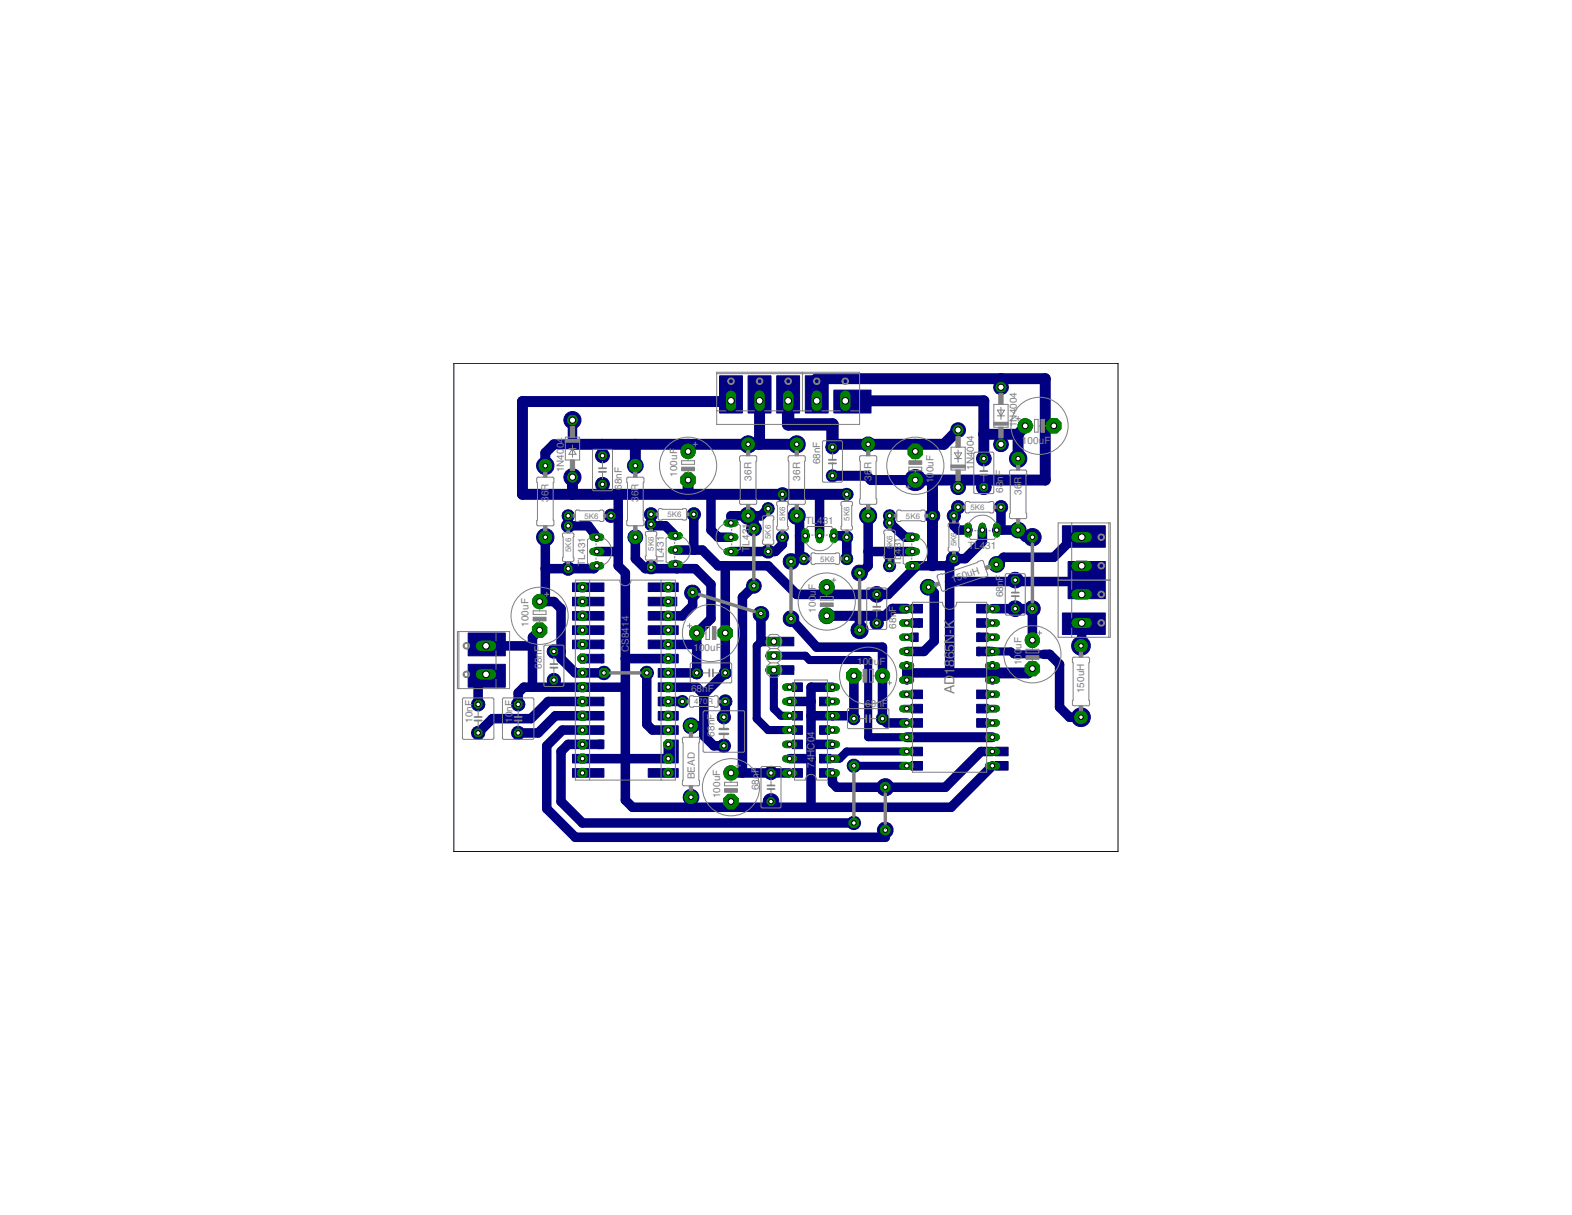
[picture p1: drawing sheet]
<svg xmlns="http://www.w3.org/2000/svg" width="279mm" height="216mm" viewBox="0 0 279 216" stroke-linecap="round" stroke-linejoin="round" font-family="sans-serif">
<defs><g id="words">
<text font-size="2.5" fill="#808080" x="169.7" y="123.4" transform="rotate(-90 169.7 123.4)">AD1865N-K</text>
<g font-size="1.8" fill="#808080">
<text x="180.7" y="75.9" transform="rotate(-90 180.7 75.9)">1N4004</text>
<text x="100.2" y="83.9" transform="rotate(-90 100.2 83.9)">1N400</text>
<text x="100.2" y="78.7" transform="rotate(-90 100.2 78.7)">4</text>
<text x="145.8" y="82.5" transform="rotate(-90 145.8 82.5)">68nF</text>
<text x="173.1" y="83.5" transform="rotate(-90 173.1 83.5)">1N4004</text>
<text x="181.6" y="78.9">100uF</text>
<text x="97.5" y="89.2" transform="rotate(-90 97.5 89.2)">36R</text>
<text x="110.5" y="87.1" transform="rotate(-90 110.5 87.1)">68nF</text>
<text x="113.5" y="89.2" transform="rotate(-90 113.5 89.2)">36R</text>
<text x="120.4" y="84.7" transform="rotate(-90 120.4 84.7)">100uF</text>
<text x="133.6" y="85.4" transform="rotate(-90 133.6 85.4)">36R</text>
<text x="142.2" y="85.4" transform="rotate(-90 142.2 85.4)">36R</text>
<text x="154.9" y="85.4" transform="rotate(-90 154.9 85.4)">36R</text>
<text x="165.9" y="85.9" transform="rotate(-90 165.9 85.9)">1</text>
<text x="165.9" y="84.9" transform="rotate(-90 165.9 84.9)">00uF</text>
<text x="178.3" y="87.6" transform="rotate(-90 178.3 87.6)">68nF</text>
<text x="181.5" y="87.9" transform="rotate(-90 181.5 87.9)">36R</text>
<text x="143.2" y="93.2">TL431</text>
<text x="104" y="100.5" transform="rotate(-90 104 100.5)">TL431</text>
<text x="118" y="100.2" transform="rotate(-90 118 100.2)">TL431</text>
<text x="133.2" y="98" transform="rotate(-90 133.2 98)">TL431</text>
<text x="160.1" y="100.5" transform="rotate(-90 160.1 100.5)">TL431</text>
<text x="172.1" y="97.5">TL431</text>
<text x="169.3" y="103.5" transform="rotate(-18 169.3 103.5)">150uH</text>
<text x="178.3" y="106.1" transform="rotate(-90 178.3 106.1)">68n</text>
<text x="178.3" y="103.2" transform="rotate(-90 178.3 103.2)">F</text>
<text x="94" y="111.4" transform="rotate(-90 94 111.4)">100uF</text>
<text x="145" y="108.8" transform="rotate(-90 145 108.8)">100uF</text>
<text x="159.3" y="111.7" transform="rotate(-90 159.3 111.7)">68nF</text>
<text x="96.3" y="118.8" transform="rotate(-90 96.3 118.8)">68nF</text>
<text x="111.8" y="115.8" transform="rotate(-90 111.8 115.8)">CS8414</text>
<text x="123.3" y="115.7">1</text>
<text x="124.2" y="115.7">00uF</text>
<text x="152.3" y="118.1">10</text>
<text x="154.3" y="118.1">0uF</text>
<text x="181.5" y="118.2" transform="rotate(-90 181.5 118.2)">10</text>
<text x="181.5" y="116.2" transform="rotate(-90 181.5 116.2)">0uF</text>
<text x="122.8" y="123">68nF</text>
<text x="153.8" y="125.5">6</text>
<text x="154.8" y="125.5">8nF</text>
<text x="192.7" y="123.2" transform="rotate(-90 192.7 123.2)">150uH</text>
<text x="84" y="128.5" transform="rotate(-90 84 128.5)">10nF</text>
<text x="91.1" y="128.5" transform="rotate(-90 91.1 128.5)">1</text>
<text x="91.1" y="127.5" transform="rotate(-90 91.1 127.5)">0nF</text>
<text x="127" y="130.9" transform="rotate(-90 127 130.9)">68nF</text>
<text x="144.8" y="131.9" transform="rotate(-90 144.8 131.9)">04</text>
<text x="144.8" y="136.5" transform="rotate(-90 144.8 136.5)">74HC</text>
<text x="123.5" y="138.5" transform="rotate(-90 123.5 138.5)">BEAD</text>
<text x="128" y="141.8" transform="rotate(-90 128 141.8)">100uF</text>
<text x="134.9" y="140.4" transform="rotate(-90 134.9 140.4)">68nF</text>
</g>
<g font-size="1.4" fill="#808080">
<text x="103.9" y="92.2">5K6</text>
<text x="118.6" y="91.9">5K6</text>
<text x="137" y="95.8" transform="rotate(-90 137 95.8)">5K6</text>
<text x="139.6" y="92.5" transform="rotate(-90 139.6 92.5)">5K6</text>
<text x="151" y="92.5" transform="rotate(-90 151 92.5)">5K6</text>
<text x="161" y="92.2">5K6</text>
<text x="172.5" y="90.6">5K6</text>
<text x="101.5" y="98.1" transform="rotate(-90 101.5 98.1)">5K6</text>
<text x="116.2" y="97.9" transform="rotate(-90 116.2 97.9)">5K6</text>
<text x="145.8" y="99.8">5K6</text>
<text x="158.6" y="97.6" transform="rotate(-90 158.6 97.6)">5K6</text>
<text x="170" y="97.1" transform="rotate(-90 170 97.1)">5K6</text>
<text x="123.4" y="125.2">470R</text>
</g>
</g></defs>
<g fill="#000080" stroke="#000080" stroke-width=".18">
<circle cx="108.6" cy="91.7" r="1.2"/>
<circle cx="101" cy="93.4" r="1.2"/>
<circle cx="101" cy="91.7" r="1.1"/>
<circle cx="101" cy="101.1" r="1.2"/>
<circle cx="123.1" cy="105.4" r="1.09"/>
<circle cx="135.3" cy="109.2" r="1.09"/>
<circle cx="134" cy="104.1" r="1.19"/>
<circle cx="128.9" cy="124.7" r="1.2"/>
<circle cx="121.3" cy="124.7" r="1.09"/>
<circle cx="123.8" cy="119.6" r="1.09"/>
<circle cx="128.9" cy="119.6" r="1.09"/>
<circle cx="129.9" cy="137.4" r="1.09"/>
<circle cx="137" cy="137.4" r="1.09"/>
<circle cx="129.9" cy="142.4" r="1.09"/>
<circle cx="151.8" cy="127.7" r="1.09"/>
<circle cx="156.8" cy="127.7" r="1.09"/>
<circle cx="151.8" cy="120.1" r="1.09"/>
<circle cx="156.8" cy="120.1" r="1.09"/>
<circle cx="151.8" cy="136.1" r="1.2"/>
<circle cx="157.3" cy="139.9" r="1.2"/>
<circle cx="151.8" cy="146.2" r="1.09"/>
<circle cx="123.8" cy="112.5" r="1.09"/>
<circle cx="128.9" cy="112.5" r="1.09"/>
<circle cx="98.4" cy="120.8" r="1.2"/>
<circle cx="98.4" cy="115.8" r="1.2"/>
<circle cx="107.3" cy="119.6" r="1.09"/>
<circle cx="114.9" cy="119.6" r="1.09"/>
<circle cx="95.9" cy="112" r="1.09"/>
<circle cx="95.9" cy="106.9" r="1.2"/>
<circle cx="96.9" cy="82.8" r="1.56"/>
<circle cx="96.9" cy="95.5" r="1.56"/>
<circle cx="136.5" cy="98" r="1.19"/>
<circle cx="139.1" cy="95.5" r="1.09"/>
<circle cx="136.5" cy="90.4" r="1.09"/>
<circle cx="139.1" cy="87.8" r="1.19"/>
<circle cx="150.5" cy="87.9" r="1.09"/>
<circle cx="150.5" cy="95.5" r="1.1"/>
<circle cx="150.5" cy="99.3" r="1.1"/>
<circle cx="142.9" cy="99.3" r="1.1"/>
<circle cx="140.6" cy="99.8" r="1.4"/>
<circle cx="146.9" cy="104.4" r="1.35"/>
<circle cx="146.9" cy="109.4" r="1.2"/>
<circle cx="146.9" cy="109.4" r="1.4"/>
<circle cx="140.6" cy="109.9" r="1.4"/>
<circle cx="152.8" cy="112" r="1.41"/>
<circle cx="155.8" cy="110.7" r="1.2"/>
<circle cx="155.8" cy="105.6" r="1.41"/>
<circle cx="152.8" cy="101.8" r="1.41"/>
<circle cx="158.1" cy="100.5" r="1.1"/>
<circle cx="154.3" cy="91.7" r="1.41"/>
<circle cx="158.1" cy="91.7" r="1.1"/>
<circle cx="158.1" cy="92.9" r="1.1"/>
<circle cx="165.7" cy="91.7" r="1.09"/>
<circle cx="169.5" cy="91.7" r="1.2"/>
<circle cx="169.5" cy="99.3" r="1.09"/>
<circle cx="177.9" cy="90.1" r="1.2"/>
<circle cx="170.3" cy="90.1" r="1.2"/>
<circle cx="169.5" cy="99.3" r="1.2"/>
<circle cx="181" cy="94.2" r="1.4"/>
<circle cx="183.5" cy="95.5" r="1.55"/>
<circle cx="180.5" cy="108.2" r="1.2"/>
<circle cx="183.5" cy="108.2" r="1.19"/>
<circle cx="180.5" cy="103.1" r="1.4"/>
<circle cx="180.5" cy="108.2" r="1.4"/>
<circle cx="183.5" cy="108.2" r="1.4"/>
<circle cx="123.1" cy="105.4" r="1.41"/>
<circle cx="135.3" cy="109.2" r="1.4"/>
<circle cx="137" cy="142.4" r="1.4"/>
<circle cx="137" cy="137.3" r="1.19"/>
<circle cx="157.3" cy="147.5" r="1.41"/>
<circle cx="151.8" cy="146.2" r="1.2"/>
<circle cx="181" cy="81.5" r="1.55"/>
<circle cx="148" cy="79.5" r="1.2"/>
<circle cx="147.9" cy="84.6" r="1.09"/>
<circle cx="154.3" cy="79" r="1.2"/>
<circle cx="112.9" cy="82.8" r="1.41"/>
<circle cx="115.7" cy="91.4" r="1.2"/>
<circle cx="115.7" cy="93.2" r="1.09"/>
<circle cx="123.3" cy="91.4" r="1.2"/>
<circle cx="115.7" cy="100.8" r="1.2"/>
<circle cx="134" cy="93.9" r="1.19"/>
<circle cx="165" cy="104.4" r="1.41"/>
<circle cx="177.2" cy="100.3" r="1.41"/>
<circle cx="183.5" cy="114" r="1.09"/>
<circle cx="170.3" cy="76.4" r="1.31"/>
<circle cx="170.3" cy="86.6" r="1.32"/>
<circle cx="177.9" cy="79" r="1.32"/>
<circle cx="101.7" cy="84.8" r="1.54"/>
<circle cx="157.3" cy="139.9" r="1.54"/>
<circle cx="114.9" cy="119.6" r="1.21"/>
<circle cx="107.3" cy="119.6" r="1.22"/>
<circle cx="134" cy="104.1" r="1.32"/>
<circle cx="134" cy="93.9" r="1.32"/>
<circle cx="133" cy="91.7" r="1.32"/>
<circle cx="112.9" cy="95.5" r="1.33"/>
<circle cx="141.6" cy="91.7" r="1.32"/>
<circle cx="141.6" cy="79" r="1.32"/>
<circle cx="133" cy="79" r="1.32"/>
<circle cx="154.3" cy="79" r="1.33"/>
<circle cx="133" cy="79" r="1.53"/>
<circle cx="141.6" cy="79" r="1.53"/>
<circle cx="133" cy="91.6" r="1.54"/>
<circle cx="141.6" cy="91.6" r="1.54"/>
<circle cx="154.3" cy="91.6" r="1.54"/>
<circle cx="152.8" cy="112" r="1.53"/>
<circle cx="177.9" cy="68.8" r="1.32"/>
<circle cx="162.7" cy="85.3" r="1.88"/>
<circle cx="92.1" cy="125.2" r="1.19"/>
<circle cx="85" cy="125.2" r="1.19"/>
<circle cx="85" cy="130.2" r="1.19"/>
<circle cx="92.1" cy="130.2" r="1.19"/>
<circle cx="192.1" cy="127.4" r="1.68"/>
<circle cx="192.1" cy="114.8" r="1.68"/>
<circle cx="165.7" cy="91.7" r="1.33"/>
<circle cx="169.5" cy="99.3" r="1.32"/>
<circle cx="122.8" cy="141.7" r="1.41"/>
<circle cx="122.8" cy="129" r="1.41"/>
<circle cx="128.7" cy="132.5" r="1.2"/>
<circle cx="128.7" cy="127.4" r="1.2"/>
<circle cx="174.9" cy="81.5" r="1.32"/>
<circle cx="174.9" cy="86.6" r="1.32"/>
<circle cx="107.1" cy="81" r="1.25"/>
<circle cx="107.1" cy="86.1" r="1.25"/>
<circle cx="101.7" cy="74.6" r="1.54"/>
</g>
<g fill="#000080" stroke="#000080" stroke-width=".18">
<path d="M103.8 103.6h3.5v1.5h-3.5z"/>
<path d="M103.8 106.1h3.5v1.6h-3.5z"/>
<path d="M103.8 108.7h3.5v1.5h-3.5z"/>
<path d="M103.8 111.2h3.5v1.5h-3.5z"/>
<path d="M103.8 113.7h3.3v1.6h-3.3z"/>
<path d="M103.8 116.3h3.3v1.5h-3.3z"/>
<path d="M103.8 123.9h3.3v1.5h-3.3z"/>
<path d="M103.8 126.4h3.5v1.6h-3.5z"/>
<path d="M103.8 129h3.5v1.5h-3.5z"/>
<path d="M103.8 131.5h3.3v1.5h-3.3z"/>
<path d="M103.8 136.6h3.5v1.5h-3.5z"/>
<path d="M117 118.8h1.5v1.5h-1.5z"/>
<path d="M117 121.3h1.5v1.6h-1.5z"/>
<path d="M117.2 123.9h1.3v1.5h-1.3z"/>
<path d="M117.2 126.4h1.3v1.6h-1.3z"/>
<path d="M119 126.4h1.3v1.6h-1.3z"/>
<path d="M115.2 136.6h3.3v1.5h-3.3z"/>
<path d="M115.2 113.7h3.3v1.6h-3.3z"/>
<path d="M115.2 111.2h3.3v1.5h-3.3z"/>
<path d="M115.2 108.7h3.3v1.5h-3.3z"/>
<path d="M106.8 113.7h.5v1.6h-.5z"/>
<path d="M106.8 116.3h.5v1.5h-.5z"/>
<path d="M106.3 131.5h1v1.5h-1z"/>
<path d="M107.1 123.9h.2v1.5h-.2z"/>
<path d="M117 123.9h.5v1.5h-.5z"/>
<path d="M117 126.4h.5v1.6h-.5z"/>
<path d="M120.3 126.4h.2v1.6h-.2z"/>
<path d="M119 129h1.5v1.5h-1.5z"/>
<path d="M119 136.6h1.5v1.5h-1.5z"/>
<path d="M115.2 106.1h3.3v1.6h-3.3z"/>
<path d="M115.2 103.6h3.3v1.5h-3.3z"/>
<path d="M161.9 132.8h2.1v1.5h-2.1z"/>
<path d="M161.9 135.3h2.1v1.5h-2.1z"/>
<path d="M161.9 127.7h2.1v1.5h-2.1z"/>
<path d="M161.9 125.2h2.1v1.5h-2.1z"/>
<path d="M161.9 122.6h2.1v1.5h-2.1z"/>
<path d="M161.9 112.5h1.3v1.5h-1.3z"/>
<path d="M161.9 109.9h1.5v1.6h-1.5z"/>
<path d="M163.2 109.9h.8v1.6h-.8z"/>
<path d="M161.9 107.4h2.1v1.5h-2.1z"/>
<path d="M173.8 127.7h1.8v1.5h-1.8z"/>
<path d="M173.6 127.7h.2v1.5h-.2z"/>
<path d="M173.6 125.2h2v1.5h-2z"/>
<path d="M173.6 122.6h2v1.5h-2z"/>
<path d="M173.8 115h2.1v1.5h-2.1z"/>
<path d="M173.8 112.5h1.8v1.5h-1.8z"/>
<path d="M173.6 115h.5v1.5h-.5z"/>
<path d="M173.6 112.5h.5v1.5h-.5z"/>
<path d="M173.6 109.9h2v1.6h-2z"/>
<path d="M173.6 107.4h2v1.5h-2z"/>
<path d="M176.9 132.8h2.3v1.5h-2.3z"/>
<path d="M176.9 135.3h2.3v1.5h-2.3z"/>
<path d="M140.8 121.3h1.8v1.6h-1.8z"/>
<path d="M140.8 126.4h1.8v1.6h-1.8z"/>
<path d="M140.8 129h1.8v1.5h-1.8z"/>
<path d="M140.8 131.5h1.8v1.5h-1.8z"/>
<path d="M140.8 136.6h1.8v1.5h-1.8z"/>
<path d="M145.9 134h1.8v1.6h-1.8z"/>
<path d="M145.7 134h.2v1.6h-.2z"/>
<path d="M145.7 136.6h2v1.5h-2z"/>
<path d="M145.7 129h1.7v1.5h-1.7z"/>
<path d="M145.7 123.9h1.7v1.5h-1.7z"/>
<path d="M118.8 116.3h1.7v1.5h-1.7z"/>
<path d="M119 111.2h1.5v1.5h-1.5z"/>
<path d="M118.8 106.1h1.5v1.6h-1.5z"/>
<path d="M119 103.6h1.5v1.5h-1.5z"/>
<path d="M119 131.5h1.5v4.1h-1.5z"/>
<path d="M101.7 134h1.8v1.6h-1.8z"/>
<path d="M101.7 136.6h1.8v1.5h-1.8z"/>
<path d="M101.7 113.7h1.8v1.6h-1.8z"/>
<path d="M101.7 111.2h1.8v1.5h-1.8z"/>
<path d="M101.7 108.7h1.6v1.5h-1.6z"/>
<path d="M101.7 106.1h1.6v1.6h-1.6z"/>
<path d="M101.7 103.6h1.6v1.5h-1.6z"/>
<path d="M188.8 93.4h7.6v3.8h-7.6z"/>
<path d="M189.8 99.8h6.6v6.6h-6.6z"/>
<path d="M188.8 108.9h7.6v3.8h-7.6z"/>
<path d="M137.5 113.2h3.6v1.6h-3.6z"/>
<path d="M137.8 118.6h3.3v1.2h-3.3z"/>
<path d="M138 118.3h3.1v.8h-3.1z"/>
<path d="M143.1 66.8h4.1v6.6h-4.1z"/>
<path d="M148.2 69.3h6.6v4.1h-6.6z"/>
<path d="M138 66.8h4.1v6.6h-4.1z"/>
<path d="M133 66.8h4v6.6h-4z"/>
<path d="M127.9 66.8h4.1v6.6h-4.1z"/>
<path d="M83.2 118h6.6v4.1h-6.6z"/>
<path d="M83.2 112.5h6.6v4h-6.6z"/>
</g>
<g fill="#000080" stroke="#000080" stroke-width="1.7">
<path d="M111.1 117h7.7z"/>
<path d="M111.1 122.1v12.7z"/>
<path d="M111.1 117v5.1z"/>
<path d="M111.1 134.8h7.7z"/>
<path d="M118.8 132.3v2.5z"/>
<path d="M103.5 134.8h7.6z"/>
<path d="M103.5 122.1h7.6z"/>
<path d="M112.4 143.4h10.4z"/>
<path d="M122.8 143.4h7.1z"/>
<path d="M129.9 143.4h7.1z"/>
<path d="M137 143.4h7.1z"/>
<path d="M111.1 142.2l1.3 1.2z"/>
<path d="M111.1 134.8v7.4z"/>
<path d="M129.9 142.4v1z"/>
<path d="M137 142.4v1z"/>
<path d="M94.6 122.1h3.8z"/>
<path d="M98.4 122.1h5.1z"/>
<path d="M98.4 120.8v1.3z"/>
<path d="M111.1 101.8v15.2z"/>
<path d="M109.9 100.5l1.2 1.3z"/>
<path d="M94.6 114.8v7.3z"/>
<path d="M151.8 120.1v7.1z"/>
<path d="M148 127.2h3.8z"/>
<path d="M151.8 127.2v.5z"/>
<path d="M140.3 134.8h3.8z"/>
<path d="M140.3 124.7h3.8z"/>
<path d="M144.1 132.3v2.5z"/>
<path d="M144.1 124.7v2.5z"/>
<path d="M144.1 127.2v5.1z"/>
<path d="M144.1 132.3h3.9z"/>
<path d="M144.1 134.8v8.6z"/>
<path d="M144.1 122.1h3.9z"/>
<path d="M144.1 122.1v2.6z"/>
<path d="M144.1 127.2h3.9z"/>
<path d="M109.9 98v2.5z"/>
<path d="M109.9 91.7v6.3z"/>
<path d="M109.9 87.8v3.9z"/>
<path d="M109.9 87.8h12.4z"/>
<path d="M106.1 98h3.8z"/>
<path d="M108.6 91.7h1.3z"/>
<path d="M127.6 95.5h2.3z"/>
<path d="M126.4 94.2l1.2 1.3z"/>
<path d="M126.4 87.8v6.4z"/>
<path d="M126.4 87.8h12.7z"/>
<path d="M139.1 87.8h.2z"/>
<path d="M139.3 87.8h6.4z"/>
<path d="M145.7 87.8v7.4z"/>
<path d="M145.7 87.8h4.3z"/>
<path d="M144.1 143.4h24.9z"/>
<path d="M176.4 136.1l-7.4 7.3z"/>
<path d="M86.4 114.8h8.2z"/>
<path d="M92.1 123.1v2.1z"/>
<path d="M92.1 123.1l1-1z"/>
<path d="M93.1 122.1h1.5z"/>
<path d="M122.8 141.7v1.7z"/>
<path d="M94.6 113.2l1.3-1.2z"/>
<path d="M94.6 113.2v1.6z"/>
<path d="M148 137.4v1.7z"/>
<path d="M148 139.1l.7 .8z"/>
<path d="M148.7 139.9h8.7z"/>
<path d="M157.4 139.9h10.6z"/>
<path d="M174.3 133.5l-6.3 6.4z"/>
<path d="M174.3 133.5h2.1z"/>
<path d="M99.7 142.4l3.8 3.8z"/>
<path d="M103.5 146.2h48.3z"/>
<path d="M99.7 133.5v8.9z"/>
<path d="M99.7 133.5l1.3-1.2z"/>
<path d="M101 132.3h2.5z"/>
<path d="M157.4 147.5v1.3z"/>
<path d="M100 129.7h3.5z"/>
<path d="M100 129.7l-2.8 2.8z"/>
<path d="M97.2 132.5v11.2z"/>
<path d="M97.2 143.7l5.1 5.1z"/>
<path d="M102.3 148.8h55.1z"/>
<path d="M135.2 109l.1 5z"/>
<path d="M135.3 114h2.2z"/>
<path d="M161.2 119.6v1.2z"/>
<path d="M176.4 119.6v1.2z"/>
<path d="M161.2 118.3v1.3z"/>
<path d="M161.2 119.6h7.6z"/>
<path d="M168.8 119.6h7.1z"/>
<path d="M175.9 119.6h.5z"/>
<path d="M128.9 100.5v12z"/>
<path d="M128.9 100.5h7.6z"/>
<path d="M165.7 85.3v.8z"/>
<path d="M165.7 86.1v5.6z"/>
<path d="M118.8 122.1h5z"/>
<path d="M123.8 122.1l1.3 1.3z"/>
<path d="M125.1 123.4l3.8-3.8z"/>
<path d="M128.9 112.5v7.1z"/>
<path d="M127.6 100.5h1.3z"/>
<path d="M174.9 85.3v1.3z"/>
<path d="M162.7 85.3h3z"/>
<path d="M165.7 85.3h4.6z"/>
<path d="M170.3 85.3h4.6z"/>
<path d="M123.3 97.7h1.5z"/>
<path d="M120 97.7h3.3z"/>
<path d="M124.8 97.7l2.8 2.8z"/>
<path d="M123.3 91.4v6.3z"/>
<path d="M161.9 100.5h.3z"/>
<path d="M162.2 100.5h.5z"/>
<path d="M162.7 100.5h3z"/>
<path d="M165.7 100.5h3.1z"/>
<path d="M168.8 100.5v2.8z"/>
<path d="M168.8 103.3v16.3z"/>
<path d="M168.8 100l.7-.7z"/>
<path d="M168.8 100v.5z"/>
<path d="M180.4 103.1l.8 .2z"/>
<path d="M168.8 103.3h12.4z"/>
<path d="M181.2 103.3h11.2z"/>
<path d="M176.4 118.3v1.3z"/>
<path d="M192.3 100.5v5.1z"/>
<path d="M192.4 105.5l-.1 .1z"/>
<path d="M192.4 103.3v2.2z"/>
<path d="M192.4 100.5v2.8z"/>
<path d="M155.8 105.6h2.1z"/>
<path d="M157.9 105.6l4.8-4.8z"/>
<path d="M162.7 100.5v.3z"/>
<path d="M174.6 94.2v2z"/>
<path d="M171.6 99.3l3-3.1z"/>
<path d="M169.5 99.3h2.1z"/>
<path d="M170.3 85.3v1.3z"/>
<path d="M141.6 105.6h5.3z"/>
<path d="M146.9 105.6h8.9z"/>
<path d="M136.5 100.5l5.1 5.1z"/>
<path d="M146.9 104.4v1.2z"/>
<path d="M126.9 132.5h1.8z"/>
<path d="M125.1 130.7l1.8 1.8z"/>
<path d="M125.1 129v1.7z"/>
<path d="M125.1 123.4v5.6z"/>
<path d="M122.8 129h2.3z"/>
<path d="M118.8 124.7h2.5z"/>
<path d="M128.7 127.4l.2-.2z"/>
<path d="M128.9 124.7v2.5z"/>
<path d="M118.8 109.4h2.5z"/>
<path d="M121.3 109.4l1.8-1.8z"/>
<path d="M123.1 105.3v2.3z"/>
<path d="M176.4 108.2h4z"/>
<path d="M180.4 108.2h3.1z"/>
<path d="M183.5 108.2v5.5z"/>
<path d="M137 137.4h3.3z"/>
<path d="M132 106.1v31.3z"/>
<path d="M132 106.1l2-2z"/>
<path d="M132 137.4h5z"/>
<path d="M129.9 137.4h2.1z"/>
<path d="M102.3 119.6h1.2z"/>
<path d="M98.4 106.9l1.3 1.3z"/>
<path d="M103.5 119.6h3.8z"/>
<path d="M106.1 100.5l-.5 .5z"/>
<path d="M101 101h4.6z"/>
<path d="M96.9 106.9h1.5z"/>
<path d="M95.9 106.9h1z"/>
<path d="M99.7 117l2.6 2.6z"/>
<path d="M99.7 115.8v1.2z"/>
<path d="M99.7 108.2v7.6z"/>
<path d="M98.4 115.8h1.3z"/>
<path d="M96.9 101v5.9z"/>
<path d="M96.9 95.5v5.5z"/>
<path d="M96.9 101h4.1z"/>
<path d="M175.4 115.8h1z"/>
<path d="M185.5 116.3h1z"/>
<path d="M186.5 116.3l1.8 1.7z"/>
<path d="M188.3 118v7.7z"/>
<path d="M188.3 125.7l1.8 1.7z"/>
<path d="M190.1 127.4h2z"/>
<path d="M161.2 115.8h3z"/>
<path d="M164.2 115.8l1.9-1.9z"/>
<path d="M165 104.3l1.1 1z"/>
<path d="M166.1 105.3v8.6z"/>
<path d="M98.7 127.2h4.8z"/>
<path d="M95.7 130.2l3-3z"/>
<path d="M92.1 130.2h3.6z"/>
<path d="M97.4 124.7h6.1z"/>
<path d="M97.4 124.7l-3 3z"/>
<path d="M87.5 127.7h6.9z"/>
<path d="M87.5 127.7l-2.5 2.5z"/>
<path d="M86.4 119.8l-1.4 1.4z"/>
<path d="M85 121.2v4z"/>
<path d="M140.6 109.9l4.6 5.1z"/>
<path d="M145.2 115h11.6z"/>
<path d="M156.8 115v5.1z"/>
<path d="M156.8 120.1v7.6z"/>
<path d="M157.6 128.5h3.6z"/>
<path d="M156.8 127.7l.8 .8z"/>
<path d="M101 91.7v1.7z"/>
<path d="M101 93.4h3.5z"/>
<path d="M104.5 93.4l1.6 2.1z"/>
<path d="M118.8 119.6h5z"/>
<path d="M123.8 112.5v2z"/>
<path d="M118.8 114.5h5z"/>
<path d="M123.8 114.5v5.1z"/>
<path d="M123.8 112.5l2.6-2.6z"/>
<path d="M126.4 103.8v6.1z"/>
<path d="M123.6 101l2.8 2.8z"/>
<path d="M112.9 99.3l1.8 1.7z"/>
<path d="M112.9 95.5v3.8z"/>
<path d="M114.7 101h1.3z"/>
<path d="M115.7 100.8l.3 .2z"/>
<path d="M120.3 101h3.3z"/>
<path d="M116.2 101h4.1z"/>
<path d="M116 101h.2z"/>
<path d="M120 100.3l.3 .7z"/>
<path d="M115.7 91.4v1.8z"/>
<path d="M115.7 93.2l.3 .2z"/>
<path d="M116 93.4h2.3z"/>
<path d="M118.3 93.4l1.7 1.8z"/>
<path d="M129.9 91.7h2.6z"/>
<path d="M132.5 91.7h.5z"/>
<path d="M135.3 91.7l1.2-1.3z"/>
<path d="M129.9 91.7v1.2z"/>
<path d="M134 91.7h1.3z"/>
<path d="M129.9 98h6.6z"/>
<path d="M136.5 98h1.3z"/>
<path d="M137.8 98l1.3-1.3z"/>
<path d="M139.1 95.5v1.2z"/>
<path d="M150.5 95.5v3.8z"/>
<path d="M148.2 95.2h2.3z"/>
<path d="M150.5 95.2v.3z"/>
<path d="M154.3 98h3.8z"/>
<path d="M154.3 91.7v6.3z"/>
<path d="M152.8 101.8h.2z"/>
<path d="M153 101.8l1.3-1.3z"/>
<path d="M154.3 98v2.5z"/>
<path d="M158.1 98v2.5z"/>
<path d="M158.1 98h4.1z"/>
<path d="M158.1 91.7v1.2z"/>
<path d="M158.1 92.9l2.8 2.6z"/>
<path d="M160.9 95.5h1.3z"/>
<path d="M177.9 90.1v4.1z"/>
<path d="M177.9 94.2h3.1z"/>
<path d="M177.1 94.2h.8z"/>
<path d="M181 94.2l1.2 1.3z"/>
<path d="M182.2 95.5h1.3z"/>
<path d="M170.3 94.2h1.8z"/>
<path d="M169.5 93.4l.8 .8z"/>
<path d="M169.5 91.7v1.7z"/>
<path d="M170.3 90.1l-.8 1.6z"/>
<path d="M107.1 79v2z"/>
<path d="M133 79h.5z"/>
<path d="M101.7 74.7v4.3z"/>
<path d="M115 119.6v9.1z"/>
<path d="M115 128.7l1 1z"/>
<path d="M116 129.7h2.8z"/>
<path d="M154.3 79h.5z"/>
<path d="M141.6 91.7l.5 .5z"/>
<path d="M142.1 98.5v.3z"/>
<path d="M142.1 92.2v3z"/>
<path d="M142.1 98.8l-1 1z"/>
<path d="M140.6 99.8h.5z"/>
<path d="M142.1 98.5l.8 .8z"/>
<path d="M142.1 95.2v3.3z"/>
<path d="M142.1 95.2h1z"/>
<path d="M192.3 114.4l-.2 .4z"/>
<path d="M192.3 110.7v3.7z"/>
<path d="M177.1 100.3l1.3-1.3z"/>
<path d="M178.4 99h8.9z"/>
<path d="M190.9 95.5l-3.6 3.5z"/>
<path d="M190.9 95.5h1.4z"/>
</g>
<g fill="#000080" stroke="#000080" stroke-width="1.9">
<path d="M92.9 71.4v16.4z"/>
<path d="M92.9 71.4h37z"/>
<path d="M129.9 71.2v.2z"/>
<path d="M107.1 87.8h15.2z"/>
<path d="M101.7 87.8h5.4z"/>
<path d="M122.3 87.8h4.1z"/>
<path d="M92.9 87.8h8.8z"/>
<path d="M101.7 84.8v3z"/>
<path d="M126.4 87.8h12.9z"/>
<path d="M139.3 87.8h10.7z"/>
<path d="M150.5 87.8h.2z"/>
<path d="M150 87.8h.5z"/>
<path d="M122.3 85.3v2.5z"/>
<path d="M145.2 67.3v3.9z"/>
<path d="M177.9 67.3h7.9z"/>
<path d="M145.2 67.3h32.7z"/>
<path d="M185.8 75.7v9.6z"/>
<path d="M185.8 67.3v8.4z"/>
<path d="M162.7 85.3h12.2z"/>
<path d="M174.9 85.3h10.9z"/>
<path d="M177.9 67.3v1.5z"/>
<path d="M165.7 86.1v14.4z"/>
<path d="M182.7 119.6l.8-.8z"/>
<path d="M175.9 119.6h6.8z"/>
<path d="M185.8 75.7h1.5z"/>
<path d="M135 71.2v7.8z"/>
<path d="M101.7 79h5.4z"/>
<path d="M135 79h6.6z"/>
<path d="M107.1 79h5.8z"/>
<path d="M112.9 79h9.4z"/>
<path d="M122.3 79h11.2z"/>
<path d="M112.9 79v3.8z"/>
<path d="M122.3 79v1.2z"/>
<path d="M133.5 79h1.5z"/>
<path d="M148 79h6.8z"/>
<path d="M170.3 76.4l-1 1z"/>
<path d="M170.3 76.4l-2.5 2.6z"/>
<path d="M154.8 79h7.9z"/>
<path d="M162.7 79h5.1z"/>
<path d="M162.7 79v1.2z"/>
<path d="M150.2 71.2h24.7z"/>
<path d="M182.2 75.7l-1.2 1.5z"/>
<path d="M174.9 77.2h3z"/>
<path d="M177.9 77.2h3.1z"/>
<path d="M174.9 71.2v6z"/>
<path d="M177.9 77.2v1.8z"/>
<path d="M181 77.2v4.3z"/>
<path d="M174.9 77.2v4.3z"/>
</g>
<g fill="#000080" stroke="#000080" stroke-width="1.8">
<path d="M107.1 86.1v1.7z"/>
<path d="M161.2 131h15.2z"/>
<path d="M148 84.5h6.1z"/>
<path d="M154.1 84.5l.7 .8z"/>
<path d="M154.8 85.3h7.9z"/>
<path d="M158.6 108.2h2.6z"/>
<path d="M157.4 109.4l1.2-1.2z"/>
<path d="M146.9 109.4h5.9z"/>
<path d="M152.8 109.4h3z"/>
<path d="M155.8 109.4h1.6z"/>
<path d="M152.8 109.4v2.6z"/>
<path d="M155.8 109.4v1.3z"/>
<path d="M134 91.7v2.2z"/>
<path d="M132.5 91.7h1.5z"/>
<path d="M96.9 80.5v2.3z"/>
<path d="M98.4 79l-1.5 1.5z"/>
<path d="M98.4 79h3.3z"/>
</g>
<g fill="#000080" stroke="#000080" stroke-width="1.4">
<path d="M154.3 117.3v13.7z"/>
<path d="M154.3 131h6.9z"/>
<path d="M143.9 117.3h10.4z"/>
<path d="M143.1 116.5l.8 .8z"/>
<path d="M137.5 116.5h5.6z"/>
<path d="M148 134.8h1.2z"/>
<path d="M149.2 134.8l1.3-1.3z"/>
<path d="M150.5 133.5h10.7z"/>
<path d="M151.8 136.1h9.4z"/>
<path d="M134.5 114.8l.8-.8z"/>
<path d="M134.5 114.8v12.9z"/>
<path d="M134.5 127.7l2 2z"/>
<path d="M136.5 129.7h3.8z"/>
<path d="M137.5 119.1v6.8z"/>
<path d="M137.5 125.9l1.3 1.3z"/>
<path d="M138.8 127.2h1.5z"/>
<path d="M176.4 115.8h3.3z"/>
<path d="M179.7 115.8l.5 .5z"/>
<path d="M180.2 116.3h5.3z"/>
</g>
<g fill="#000080" stroke="#000080" stroke-width="2.2">
<path d="M140.1 71.2v4.2z"/>
<path d="M140.1 75.4h7.9z"/>
<path d="M148 75.4v3.6z"/>
<path d="M148 79v.5z"/>
</g>
<path d="M160.5 108.2h1.3z" fill="#008000" stroke="#008000" stroke-width="1.3"/>
<circle cx="161.2" cy="108.2" r=".4" fill="#fff" stroke="#000" stroke-width=".18"/>
<path d="M160.5 110.7h1.3z" fill="#008000" stroke="#008000" stroke-width="1.3"/>
<circle cx="161.2" cy="110.7" r=".4" fill="#fff" stroke="#000" stroke-width=".18"/>
<path d="M160.5 113.2h1.3z" fill="#008000" stroke="#008000" stroke-width="1.3"/>
<circle cx="161.2" cy="113.2" r=".4" fill="#fff" stroke="#000" stroke-width=".18"/>
<path d="M160.5 115.8h1.3z" fill="#008000" stroke="#008000" stroke-width="1.3"/>
<circle cx="161.2" cy="115.8" r=".4" fill="#fff" stroke="#000" stroke-width=".18"/>
<path d="M160.5 118.3h1.3z" fill="#008000" stroke="#008000" stroke-width="1.3"/>
<circle cx="161.2" cy="118.3" r=".4" fill="#fff" stroke="#000" stroke-width=".18"/>
<path d="M160.5 120.8h1.3z" fill="#008000" stroke="#008000" stroke-width="1.3"/>
<circle cx="161.2" cy="120.8" r=".4" fill="#fff" stroke="#000" stroke-width=".18"/>
<path d="M160.5 123.4h1.3z" fill="#008000" stroke="#008000" stroke-width="1.3"/>
<circle cx="161.2" cy="123.4" r=".4" fill="#fff" stroke="#000" stroke-width=".18"/>
<path d="M160.5 125.9h1.3z" fill="#008000" stroke="#008000" stroke-width="1.3"/>
<circle cx="161.2" cy="125.9" r=".4" fill="#fff" stroke="#000" stroke-width=".18"/>
<path d="M160.5 128.5h1.3z" fill="#008000" stroke="#008000" stroke-width="1.3"/>
<circle cx="161.2" cy="128.5" r=".4" fill="#fff" stroke="#000" stroke-width=".18"/>
<path d="M160.5 131h1.3z" fill="#008000" stroke="#008000" stroke-width="1.3"/>
<circle cx="161.2" cy="131" r=".4" fill="#fff" stroke="#000" stroke-width=".18"/>
<path d="M160.5 133.5h1.3z" fill="#008000" stroke="#008000" stroke-width="1.3"/>
<circle cx="161.2" cy="133.5" r=".4" fill="#fff" stroke="#000" stroke-width=".18"/>
<path d="M160.5 136.1h1.3z" fill="#008000" stroke="#008000" stroke-width="1.3"/>
<circle cx="161.2" cy="136.1" r=".4" fill="#fff" stroke="#000" stroke-width=".18"/>
<path d="M175.7 136.1h1.4z" fill="#008000" stroke="#008000" stroke-width="1.3"/>
<circle cx="176.4" cy="136.1" r=".4" fill="#fff" stroke="#000" stroke-width=".18"/>
<path d="M175.7 133.5h1.4z" fill="#008000" stroke="#008000" stroke-width="1.3"/>
<circle cx="176.4" cy="133.5" r=".4" fill="#fff" stroke="#000" stroke-width=".18"/>
<path d="M175.7 131h1.4z" fill="#008000" stroke="#008000" stroke-width="1.3"/>
<circle cx="176.4" cy="131" r=".4" fill="#fff" stroke="#000" stroke-width=".18"/>
<path d="M175.7 128.5h1.4z" fill="#008000" stroke="#008000" stroke-width="1.3"/>
<circle cx="176.4" cy="128.5" r=".4" fill="#fff" stroke="#000" stroke-width=".18"/>
<path d="M175.7 125.9h1.4z" fill="#008000" stroke="#008000" stroke-width="1.3"/>
<circle cx="176.4" cy="125.9" r=".4" fill="#fff" stroke="#000" stroke-width=".18"/>
<path d="M175.7 123.4h1.4z" fill="#008000" stroke="#008000" stroke-width="1.3"/>
<circle cx="176.4" cy="123.4" r=".4" fill="#fff" stroke="#000" stroke-width=".18"/>
<path d="M175.7 120.8h1.4z" fill="#008000" stroke="#008000" stroke-width="1.3"/>
<circle cx="176.4" cy="120.8" r=".4" fill="#fff" stroke="#000" stroke-width=".18"/>
<path d="M175.7 118.3h1.4z" fill="#008000" stroke="#008000" stroke-width="1.3"/>
<circle cx="176.4" cy="118.3" r=".4" fill="#fff" stroke="#000" stroke-width=".18"/>
<path d="M175.7 115.8h1.4z" fill="#008000" stroke="#008000" stroke-width="1.3"/>
<circle cx="176.4" cy="115.8" r=".4" fill="#fff" stroke="#000" stroke-width=".18"/>
<path d="M175.7 113.2h1.4z" fill="#008000" stroke="#008000" stroke-width="1.3"/>
<circle cx="176.4" cy="113.2" r=".4" fill="#fff" stroke="#000" stroke-width=".18"/>
<path d="M175.7 110.7h1.4z" fill="#008000" stroke="#008000" stroke-width="1.3"/>
<circle cx="176.4" cy="110.7" r=".4" fill="#fff" stroke="#000" stroke-width=".18"/>
<path d="M175.7 108.2h1.4z" fill="#008000" stroke="#008000" stroke-width="1.3"/>
<circle cx="176.4" cy="108.2" r=".4" fill="#fff" stroke="#000" stroke-width=".18"/>
<circle cx="103.5" cy="104.4" r=".87" fill="#008000" stroke="#008000" stroke-width=".18"/>
<circle cx="103.5" cy="104.4" r=".4" fill="#fff" stroke="#000" stroke-width=".18"/>
<circle cx="103.5" cy="106.9" r=".87" fill="#008000" stroke="#008000" stroke-width=".18"/>
<circle cx="103.5" cy="106.9" r=".4" fill="#fff" stroke="#000" stroke-width=".18"/>
<circle cx="103.5" cy="114.5" r=".87" fill="#008000" stroke="#008000" stroke-width=".18"/>
<circle cx="103.5" cy="114.5" r=".4" fill="#fff" stroke="#000" stroke-width=".18"/>
<circle cx="103.5" cy="117" r=".87" fill="#008000" stroke="#008000" stroke-width=".18"/>
<circle cx="103.5" cy="117" r=".4" fill="#fff" stroke="#000" stroke-width=".18"/>
<circle cx="103.5" cy="109.4" r=".87" fill="#008000" stroke="#008000" stroke-width=".18"/>
<circle cx="103.5" cy="109.4" r=".4" fill="#fff" stroke="#000" stroke-width=".18"/>
<circle cx="103.5" cy="112" r=".87" fill="#008000" stroke="#008000" stroke-width=".18"/>
<circle cx="103.5" cy="112" r=".4" fill="#fff" stroke="#000" stroke-width=".18"/>
<circle cx="103.5" cy="119.6" r=".87" fill="#008000" stroke="#008000" stroke-width=".18"/>
<circle cx="103.5" cy="119.6" r=".4" fill="#fff" stroke="#000" stroke-width=".18"/>
<circle cx="103.5" cy="122.1" r=".87" fill="#008000" stroke="#008000" stroke-width=".18"/>
<circle cx="103.5" cy="122.1" r=".4" fill="#fff" stroke="#000" stroke-width=".18"/>
<circle cx="103.5" cy="124.7" r=".87" fill="#008000" stroke="#008000" stroke-width=".18"/>
<circle cx="103.5" cy="124.7" r=".4" fill="#fff" stroke="#000" stroke-width=".18"/>
<circle cx="103.5" cy="127.2" r=".87" fill="#008000" stroke="#008000" stroke-width=".18"/>
<circle cx="103.5" cy="127.2" r=".4" fill="#fff" stroke="#000" stroke-width=".18"/>
<circle cx="103.5" cy="129.7" r=".87" fill="#008000" stroke="#008000" stroke-width=".18"/>
<circle cx="103.5" cy="129.7" r=".4" fill="#fff" stroke="#000" stroke-width=".18"/>
<circle cx="103.5" cy="132.3" r=".87" fill="#008000" stroke="#008000" stroke-width=".18"/>
<circle cx="103.5" cy="132.3" r=".4" fill="#fff" stroke="#000" stroke-width=".18"/>
<circle cx="103.5" cy="134.8" r=".87" fill="#008000" stroke="#008000" stroke-width=".18"/>
<circle cx="103.5" cy="134.8" r=".4" fill="#fff" stroke="#000" stroke-width=".18"/>
<circle cx="103.5" cy="137.4" r=".87" fill="#008000" stroke="#008000" stroke-width=".18"/>
<circle cx="103.5" cy="137.4" r=".4" fill="#fff" stroke="#000" stroke-width=".18"/>
<circle cx="118.8" cy="137.4" r=".87" fill="#008000" stroke="#008000" stroke-width=".18"/>
<circle cx="118.8" cy="137.4" r=".4" fill="#fff" stroke="#000" stroke-width=".18"/>
<circle cx="118.8" cy="134.8" r=".87" fill="#008000" stroke="#008000" stroke-width=".18"/>
<circle cx="118.8" cy="134.8" r=".4" fill="#fff" stroke="#000" stroke-width=".18"/>
<circle cx="118.8" cy="132.3" r=".87" fill="#008000" stroke="#008000" stroke-width=".18"/>
<circle cx="118.8" cy="132.3" r=".4" fill="#fff" stroke="#000" stroke-width=".18"/>
<circle cx="118.8" cy="129.7" r=".87" fill="#008000" stroke="#008000" stroke-width=".18"/>
<circle cx="118.8" cy="129.7" r=".4" fill="#fff" stroke="#000" stroke-width=".18"/>
<circle cx="118.8" cy="127.2" r=".87" fill="#008000" stroke="#008000" stroke-width=".18"/>
<circle cx="118.8" cy="127.2" r=".4" fill="#fff" stroke="#000" stroke-width=".18"/>
<circle cx="118.8" cy="124.7" r=".87" fill="#008000" stroke="#008000" stroke-width=".18"/>
<circle cx="118.8" cy="124.7" r=".4" fill="#fff" stroke="#000" stroke-width=".18"/>
<circle cx="118.8" cy="122.1" r=".87" fill="#008000" stroke="#008000" stroke-width=".18"/>
<circle cx="118.8" cy="122.1" r=".4" fill="#fff" stroke="#000" stroke-width=".18"/>
<circle cx="118.8" cy="119.6" r=".87" fill="#008000" stroke="#008000" stroke-width=".18"/>
<circle cx="118.8" cy="119.6" r=".4" fill="#fff" stroke="#000" stroke-width=".18"/>
<circle cx="118.8" cy="117" r=".87" fill="#008000" stroke="#008000" stroke-width=".18"/>
<circle cx="118.8" cy="117" r=".4" fill="#fff" stroke="#000" stroke-width=".18"/>
<circle cx="118.8" cy="114.5" r=".87" fill="#008000" stroke="#008000" stroke-width=".18"/>
<circle cx="118.8" cy="114.5" r=".4" fill="#fff" stroke="#000" stroke-width=".18"/>
<circle cx="118.8" cy="112" r=".87" fill="#008000" stroke="#008000" stroke-width=".18"/>
<circle cx="118.8" cy="112" r=".4" fill="#fff" stroke="#000" stroke-width=".18"/>
<circle cx="118.8" cy="109.4" r=".87" fill="#008000" stroke="#008000" stroke-width=".18"/>
<circle cx="118.8" cy="109.4" r=".4" fill="#fff" stroke="#000" stroke-width=".18"/>
<circle cx="118.8" cy="106.9" r=".87" fill="#008000" stroke="#008000" stroke-width=".18"/>
<circle cx="118.8" cy="106.9" r=".4" fill="#fff" stroke="#000" stroke-width=".18"/>
<circle cx="118.8" cy="104.4" r=".87" fill="#008000" stroke="#008000" stroke-width=".18"/>
<circle cx="118.8" cy="104.4" r=".4" fill="#fff" stroke="#000" stroke-width=".18"/>
<path d="M147.3 137.4h1.3z" fill="#008000" stroke="#008000" stroke-width="1.3"/>
<circle cx="148" cy="137.4" r=".4" fill="#fff" stroke="#000" stroke-width=".18"/>
<path d="M147.3 134.8h1.3z" fill="#008000" stroke="#008000" stroke-width="1.3"/>
<circle cx="148" cy="134.8" r=".4" fill="#fff" stroke="#000" stroke-width=".18"/>
<path d="M147.3 122.1h1.3z" fill="#008000" stroke="#008000" stroke-width="1.3"/>
<circle cx="148" cy="122.1" r=".4" fill="#fff" stroke="#000" stroke-width=".18"/>
<path d="M139.7 122.1h1.3z" fill="#008000" stroke="#008000" stroke-width="1.3"/>
<circle cx="140.3" cy="122.1" r=".4" fill="#fff" stroke="#000" stroke-width=".18"/>
<path d="M147.3 132.3h1.3z" fill="#008000" stroke="#008000" stroke-width="1.3"/>
<circle cx="148" cy="132.3" r=".4" fill="#fff" stroke="#000" stroke-width=".18"/>
<path d="M147.3 129.7h1.3z" fill="#008000" stroke="#008000" stroke-width="1.3"/>
<circle cx="148" cy="129.7" r=".4" fill="#fff" stroke="#000" stroke-width=".18"/>
<path d="M147.3 124.7h1.3z" fill="#008000" stroke="#008000" stroke-width="1.3"/>
<circle cx="148" cy="124.7" r=".4" fill="#fff" stroke="#000" stroke-width=".18"/>
<path d="M147.3 127.2h1.3z" fill="#008000" stroke="#008000" stroke-width="1.3"/>
<circle cx="148" cy="127.2" r=".4" fill="#fff" stroke="#000" stroke-width=".18"/>
<path d="M139.7 124.7h1.3z" fill="#008000" stroke="#008000" stroke-width="1.3"/>
<circle cx="140.3" cy="124.7" r=".4" fill="#fff" stroke="#000" stroke-width=".18"/>
<path d="M139.7 127.2h1.3z" fill="#008000" stroke="#008000" stroke-width="1.3"/>
<circle cx="140.3" cy="127.2" r=".4" fill="#fff" stroke="#000" stroke-width=".18"/>
<path d="M139.7 129.7h1.3z" fill="#008000" stroke="#008000" stroke-width="1.3"/>
<circle cx="140.3" cy="129.7" r=".4" fill="#fff" stroke="#000" stroke-width=".18"/>
<path d="M139.7 132.3h1.3z" fill="#008000" stroke="#008000" stroke-width="1.3"/>
<circle cx="140.3" cy="132.3" r=".4" fill="#fff" stroke="#000" stroke-width=".18"/>
<path d="M139.7 134.8h1.3z" fill="#008000" stroke="#008000" stroke-width="1.3"/>
<circle cx="140.3" cy="134.8" r=".4" fill="#fff" stroke="#000" stroke-width=".18"/>
<path d="M139.7 137.4h1.3z" fill="#008000" stroke="#008000" stroke-width="1.3"/>
<circle cx="140.3" cy="137.4" r=".4" fill="#fff" stroke="#000" stroke-width=".18"/>
<circle cx="151.8" cy="146.2" r=".87" fill="#008000" stroke="#008000" stroke-width=".18"/>
<circle cx="151.8" cy="146.2" r=".4" fill="#fff" stroke="#000" stroke-width=".18"/>
<circle cx="151.8" cy="136.1" r=".87" fill="#008000" stroke="#008000" stroke-width=".18"/>
<circle cx="151.8" cy="136.1" r=".4" fill="#fff" stroke="#000" stroke-width=".18"/>
<circle cx="157.4" cy="139.9" r=".87" fill="#008000" stroke="#008000" stroke-width=".18"/>
<circle cx="157.4" cy="139.9" r=".4" fill="#fff" stroke="#000" stroke-width=".18"/>
<circle cx="157.4" cy="147.5" r=".87" fill="#008000" stroke="#008000" stroke-width=".18"/>
<circle cx="157.4" cy="147.5" r=".4" fill="#fff" stroke="#000" stroke-width=".18"/>
<path d="M136.8 114h1.5z" fill="#008000" stroke="#008000" stroke-width="1.5"/>
<circle cx="137.5" cy="114" r=".51" fill="#fff" stroke="#000" stroke-width=".18"/>
<path d="M136.8 116.5h1.5z" fill="#008000" stroke="#008000" stroke-width="1.5"/>
<circle cx="137.5" cy="116.5" r=".51" fill="#fff" stroke="#000" stroke-width=".18"/>
<path d="M136.8 119.1h1.5z" fill="#008000" stroke="#008000" stroke-width="1.5"/>
<circle cx="137.5" cy="119.1" r=".51" fill="#fff" stroke="#000" stroke-width=".18"/>
<circle cx="98.4" cy="115.8" r=".71" fill="#008000" stroke="#008000" stroke-width=".18"/>
<circle cx="98.4" cy="115.8" r=".4" fill="#fff" stroke="#000" stroke-width=".18"/>
<circle cx="98.4" cy="120.8" r=".71" fill="#008000" stroke="#008000" stroke-width=".18"/>
<circle cx="98.4" cy="120.8" r=".4" fill="#fff" stroke="#000" stroke-width=".18"/>
<circle cx="95.9" cy="106.9" r="1.27" fill="#008000" stroke="#008000" stroke-width=".18"/>
<circle cx="95.9" cy="106.9" r=".51" fill="#fff" stroke="#000" stroke-width=".18"/>
<circle cx="95.9" cy="112" r="1.38" fill="#008000" stroke="#008000" stroke-width=".18"/>
<circle cx="95.9" cy="112" r=".51" fill="#fff" stroke="#000" stroke-width=".18"/>
<circle cx="128.9" cy="124.7" r=".71" fill="#008000" stroke="#008000" stroke-width=".18"/>
<circle cx="128.9" cy="124.7" r=".4" fill="#fff" stroke="#000" stroke-width=".18"/>
<circle cx="121.3" cy="124.7" r=".71" fill="#008000" stroke="#008000" stroke-width=".18"/>
<circle cx="121.3" cy="124.7" r=".4" fill="#fff" stroke="#000" stroke-width=".18"/>
<circle cx="128.7" cy="127.4" r=".71" fill="#008000" stroke="#008000" stroke-width=".18"/>
<circle cx="128.7" cy="127.4" r=".4" fill="#fff" stroke="#000" stroke-width=".18"/>
<circle cx="128.7" cy="132.5" r=".71" fill="#008000" stroke="#008000" stroke-width=".18"/>
<circle cx="128.7" cy="132.5" r=".4" fill="#fff" stroke="#000" stroke-width=".18"/>
<circle cx="123.8" cy="119.6" r=".71" fill="#008000" stroke="#008000" stroke-width=".18"/>
<circle cx="123.8" cy="119.6" r=".4" fill="#fff" stroke="#000" stroke-width=".18"/>
<circle cx="128.9" cy="119.6" r=".71" fill="#008000" stroke="#008000" stroke-width=".18"/>
<circle cx="128.9" cy="119.6" r=".4" fill="#fff" stroke="#000" stroke-width=".18"/>
<circle cx="123.8" cy="112.5" r="1.27" fill="#008000" stroke="#008000" stroke-width=".18"/>
<circle cx="123.8" cy="112.5" r=".51" fill="#fff" stroke="#000" stroke-width=".18"/>
<circle cx="128.9" cy="112.5" r="1.38" fill="#008000" stroke="#008000" stroke-width=".18"/>
<circle cx="128.9" cy="112.5" r=".51" fill="#fff" stroke="#000" stroke-width=".18"/>
<circle cx="123.1" cy="105.3" r=".87" fill="#008000" stroke="#008000" stroke-width=".18"/>
<circle cx="123.1" cy="105.3" r=".4" fill="#fff" stroke="#000" stroke-width=".18"/>
<circle cx="135.2" cy="109" r=".87" fill="#008000" stroke="#008000" stroke-width=".18"/>
<circle cx="135.2" cy="109" r=".4" fill="#fff" stroke="#000" stroke-width=".18"/>
<circle cx="146.9" cy="104.4" r="1.27" fill="#008000" stroke="#008000" stroke-width=".18"/>
<circle cx="146.9" cy="104.4" r=".51" fill="#fff" stroke="#000" stroke-width=".18"/>
<circle cx="146.9" cy="109.4" r="1.38" fill="#008000" stroke="#008000" stroke-width=".18"/>
<circle cx="146.9" cy="109.4" r=".51" fill="#fff" stroke="#000" stroke-width=".18"/>
<circle cx="183.5" cy="113.7" r="1.27" fill="#008000" stroke="#008000" stroke-width=".18"/>
<circle cx="183.5" cy="113.7" r=".51" fill="#fff" stroke="#000" stroke-width=".18"/>
<circle cx="183.5" cy="118.8" r="1.38" fill="#008000" stroke="#008000" stroke-width=".18"/>
<circle cx="183.5" cy="118.8" r=".51" fill="#fff" stroke="#000" stroke-width=".18"/>
<circle cx="155.8" cy="110.7" r=".71" fill="#008000" stroke="#008000" stroke-width=".18"/>
<circle cx="155.8" cy="110.7" r=".4" fill="#fff" stroke="#000" stroke-width=".18"/>
<circle cx="155.8" cy="105.6" r=".71" fill="#008000" stroke="#008000" stroke-width=".18"/>
<circle cx="155.8" cy="105.6" r=".4" fill="#fff" stroke="#000" stroke-width=".18"/>
<circle cx="180.4" cy="103.1" r=".71" fill="#008000" stroke="#008000" stroke-width=".18"/>
<circle cx="180.4" cy="103.1" r=".4" fill="#fff" stroke="#000" stroke-width=".18"/>
<circle cx="180.4" cy="108.2" r=".71" fill="#008000" stroke="#008000" stroke-width=".18"/>
<circle cx="180.4" cy="108.2" r=".4" fill="#fff" stroke="#000" stroke-width=".18"/>
<circle cx="129.9" cy="137.4" r="1.27" fill="#008000" stroke="#008000" stroke-width=".18"/>
<circle cx="129.9" cy="137.4" r=".51" fill="#fff" stroke="#000" stroke-width=".18"/>
<circle cx="129.9" cy="142.4" r="1.38" fill="#008000" stroke="#008000" stroke-width=".18"/>
<circle cx="129.9" cy="142.4" r=".51" fill="#fff" stroke="#000" stroke-width=".18"/>
<circle cx="137" cy="137.4" r=".71" fill="#008000" stroke="#008000" stroke-width=".18"/>
<circle cx="137" cy="137.4" r=".4" fill="#fff" stroke="#000" stroke-width=".18"/>
<circle cx="137" cy="142.4" r=".71" fill="#008000" stroke="#008000" stroke-width=".18"/>
<circle cx="137" cy="142.4" r=".4" fill="#fff" stroke="#000" stroke-width=".18"/>
<circle cx="156.8" cy="120.1" r="1.27" fill="#008000" stroke="#008000" stroke-width=".18"/>
<circle cx="156.8" cy="120.1" r=".51" fill="#fff" stroke="#000" stroke-width=".18"/>
<circle cx="151.8" cy="120.1" r="1.38" fill="#008000" stroke="#008000" stroke-width=".18"/>
<circle cx="151.8" cy="120.1" r=".51" fill="#fff" stroke="#000" stroke-width=".18"/>
<circle cx="156.8" cy="127.7" r=".71" fill="#008000" stroke="#008000" stroke-width=".18"/>
<circle cx="156.8" cy="127.7" r=".4" fill="#fff" stroke="#000" stroke-width=".18"/>
<circle cx="151.8" cy="127.7" r=".71" fill="#008000" stroke="#008000" stroke-width=".18"/>
<circle cx="151.8" cy="127.7" r=".4" fill="#fff" stroke="#000" stroke-width=".18"/>
<path d="M191.4 95.5h1.7z" fill="#008000" stroke="#008000" stroke-width="1.8"/>
<circle cx="192.3" cy="95.5" r=".59" fill="#fff" stroke="#000" stroke-width=".18"/>
<path d="M191.4 100.5h1.7z" fill="#008000" stroke="#008000" stroke-width="1.8"/>
<circle cx="192.3" cy="100.5" r=".59" fill="#fff" stroke="#000" stroke-width=".18"/>
<path d="M191.4 105.6h1.7z" fill="#008000" stroke="#008000" stroke-width="1.8"/>
<circle cx="192.3" cy="105.6" r=".59" fill="#fff" stroke="#000" stroke-width=".18"/>
<path d="M191.4 110.7h1.7z" fill="#008000" stroke="#008000" stroke-width="1.8"/>
<circle cx="192.3" cy="110.7" r=".59" fill="#fff" stroke="#000" stroke-width=".18"/>
<circle cx="177.1" cy="100.3" r="1.1" fill="#008000" stroke="#008000" stroke-width=".18"/>
<circle cx="177.1" cy="100.3" r=".4" fill="#fff" stroke="#000" stroke-width=".18"/>
<circle cx="165" cy="104.3" r="1.1" fill="#008000" stroke="#008000" stroke-width=".18"/>
<circle cx="165" cy="104.3" r=".4" fill="#fff" stroke="#000" stroke-width=".18"/>
<circle cx="192.1" cy="114.8" r="1.1" fill="#008000" stroke="#008000" stroke-width=".18"/>
<circle cx="192.1" cy="114.8" r=".4" fill="#fff" stroke="#000" stroke-width=".18"/>
<circle cx="192.1" cy="127.4" r="1.1" fill="#008000" stroke="#008000" stroke-width=".18"/>
<circle cx="192.1" cy="127.4" r=".4" fill="#fff" stroke="#000" stroke-width=".18"/>
<circle cx="85" cy="125.2" r=".71" fill="#008000" stroke="#008000" stroke-width=".18"/>
<circle cx="85" cy="125.2" r=".4" fill="#fff" stroke="#000" stroke-width=".18"/>
<circle cx="85" cy="130.2" r=".71" fill="#008000" stroke="#008000" stroke-width=".18"/>
<circle cx="85" cy="130.2" r=".4" fill="#fff" stroke="#000" stroke-width=".18"/>
<circle cx="92.1" cy="125.2" r=".71" fill="#008000" stroke="#008000" stroke-width=".18"/>
<circle cx="92.1" cy="125.2" r=".4" fill="#fff" stroke="#000" stroke-width=".18"/>
<circle cx="92.1" cy="130.2" r=".71" fill="#008000" stroke="#008000" stroke-width=".18"/>
<circle cx="92.1" cy="130.2" r=".4" fill="#fff" stroke="#000" stroke-width=".18"/>
<path d="M85.5 119.8h1.8z" fill="#008000" stroke="#008000" stroke-width="1.8"/>
<circle cx="86.4" cy="119.8" r=".59" fill="#fff" stroke="#000" stroke-width=".18"/>
<path d="M85.5 114.8h1.8z" fill="#008000" stroke="#008000" stroke-width="1.8"/>
<circle cx="86.4" cy="114.8" r=".59" fill="#fff" stroke="#000" stroke-width=".18"/>
<circle cx="122.8" cy="141.7" r="1.1" fill="#008000" stroke="#008000" stroke-width=".18"/>
<circle cx="122.8" cy="141.7" r=".4" fill="#fff" stroke="#000" stroke-width=".18"/>
<circle cx="122.8" cy="129" r="1.1" fill="#008000" stroke="#008000" stroke-width=".18"/>
<circle cx="122.8" cy="129" r=".4" fill="#fff" stroke="#000" stroke-width=".18"/>
<circle cx="140.6" cy="99.8" r=".87" fill="#008000" stroke="#008000" stroke-width=".18"/>
<circle cx="140.6" cy="99.8" r=".4" fill="#fff" stroke="#000" stroke-width=".18"/>
<circle cx="140.6" cy="109.9" r=".87" fill="#008000" stroke="#008000" stroke-width=".18"/>
<circle cx="140.6" cy="109.9" r=".4" fill="#fff" stroke="#000" stroke-width=".18"/>
<circle cx="134" cy="93.9" r=".87" fill="#008000" stroke="#008000" stroke-width=".18"/>
<circle cx="134" cy="93.9" r=".4" fill="#fff" stroke="#000" stroke-width=".18"/>
<circle cx="134" cy="104.1" r=".87" fill="#008000" stroke="#008000" stroke-width=".18"/>
<circle cx="134" cy="104.1" r=".4" fill="#fff" stroke="#000" stroke-width=".18"/>
<circle cx="152.8" cy="101.8" r=".87" fill="#008000" stroke="#008000" stroke-width=".18"/>
<circle cx="152.8" cy="101.8" r=".4" fill="#fff" stroke="#000" stroke-width=".18"/>
<circle cx="152.8" cy="112" r=".87" fill="#008000" stroke="#008000" stroke-width=".18"/>
<circle cx="152.8" cy="112" r=".4" fill="#fff" stroke="#000" stroke-width=".18"/>
<circle cx="183.5" cy="95.5" r=".87" fill="#008000" stroke="#008000" stroke-width=".18"/>
<circle cx="183.5" cy="95.5" r=".4" fill="#fff" stroke="#000" stroke-width=".18"/>
<circle cx="183.5" cy="108.2" r=".87" fill="#008000" stroke="#008000" stroke-width=".18"/>
<circle cx="183.5" cy="108.2" r=".4" fill="#fff" stroke="#000" stroke-width=".18"/>
<circle cx="181" cy="81.5" r="1.1" fill="#008000" stroke="#008000" stroke-width=".18"/>
<circle cx="181" cy="81.5" r=".4" fill="#fff" stroke="#000" stroke-width=".18"/>
<circle cx="181" cy="94.2" r="1.1" fill="#008000" stroke="#008000" stroke-width=".18"/>
<circle cx="181" cy="94.2" r=".4" fill="#fff" stroke="#000" stroke-width=".18"/>
<circle cx="154.3" cy="79" r="1.1" fill="#008000" stroke="#008000" stroke-width=".18"/>
<circle cx="154.3" cy="79" r=".4" fill="#fff" stroke="#000" stroke-width=".18"/>
<circle cx="154.3" cy="91.7" r="1.1" fill="#008000" stroke="#008000" stroke-width=".18"/>
<circle cx="154.3" cy="91.7" r=".4" fill="#fff" stroke="#000" stroke-width=".18"/>
<circle cx="141.6" cy="79" r="1.1" fill="#008000" stroke="#008000" stroke-width=".18"/>
<circle cx="141.6" cy="79" r=".4" fill="#fff" stroke="#000" stroke-width=".18"/>
<circle cx="141.6" cy="91.7" r="1.1" fill="#008000" stroke="#008000" stroke-width=".18"/>
<circle cx="141.6" cy="91.7" r=".4" fill="#fff" stroke="#000" stroke-width=".18"/>
<circle cx="133" cy="79" r="1.1" fill="#008000" stroke="#008000" stroke-width=".18"/>
<circle cx="133" cy="79" r=".4" fill="#fff" stroke="#000" stroke-width=".18"/>
<circle cx="133" cy="91.7" r="1.1" fill="#008000" stroke="#008000" stroke-width=".18"/>
<circle cx="133" cy="91.7" r=".4" fill="#fff" stroke="#000" stroke-width=".18"/>
<circle cx="112.9" cy="82.8" r="1.1" fill="#008000" stroke="#008000" stroke-width=".18"/>
<circle cx="112.9" cy="82.8" r=".4" fill="#fff" stroke="#000" stroke-width=".18"/>
<circle cx="112.9" cy="95.5" r="1.1" fill="#008000" stroke="#008000" stroke-width=".18"/>
<circle cx="112.9" cy="95.5" r=".4" fill="#fff" stroke="#000" stroke-width=".18"/>
<circle cx="96.9" cy="82.8" r="1.1" fill="#008000" stroke="#008000" stroke-width=".18"/>
<circle cx="96.9" cy="82.8" r=".4" fill="#fff" stroke="#000" stroke-width=".18"/>
<circle cx="96.9" cy="95.5" r="1.1" fill="#008000" stroke="#008000" stroke-width=".18"/>
<circle cx="96.9" cy="95.5" r=".4" fill="#fff" stroke="#000" stroke-width=".18"/>
<path d="M105.4 95.5h1.3z" fill="#008000" stroke="#008000" stroke-width="1.3"/>
<circle cx="106.1" cy="95.5" r=".4" fill="#fff" stroke="#000" stroke-width=".18"/>
<path d="M105.4 100.5h1.3z" fill="#008000" stroke="#008000" stroke-width="1.3"/>
<circle cx="106.1" cy="100.5" r=".4" fill="#fff" stroke="#000" stroke-width=".18"/>
<path d="M105.4 98h1.3z" fill="#008000" stroke="#008000" stroke-width="1.3"/>
<circle cx="106.1" cy="98" r=".4" fill="#fff" stroke="#000" stroke-width=".18"/>
<circle cx="101" cy="93.4" r=".71" fill="#008000" stroke="#008000" stroke-width=".18"/>
<circle cx="101" cy="93.4" r=".4" fill="#fff" stroke="#000" stroke-width=".18"/>
<circle cx="101" cy="101" r=".71" fill="#008000" stroke="#008000" stroke-width=".18"/>
<circle cx="101" cy="101" r=".4" fill="#fff" stroke="#000" stroke-width=".18"/>
<circle cx="108.6" cy="91.7" r=".71" fill="#008000" stroke="#008000" stroke-width=".18"/>
<circle cx="108.6" cy="91.7" r=".4" fill="#fff" stroke="#000" stroke-width=".18"/>
<circle cx="101" cy="91.7" r=".71" fill="#008000" stroke="#008000" stroke-width=".18"/>
<circle cx="101" cy="91.7" r=".4" fill="#fff" stroke="#000" stroke-width=".18"/>
<path d="M119.4 95.2h1.3z" fill="#008000" stroke="#008000" stroke-width="1.3"/>
<circle cx="120" cy="95.2" r=".4" fill="#fff" stroke="#000" stroke-width=".18"/>
<path d="M119.4 100.3h1.3z" fill="#008000" stroke="#008000" stroke-width="1.3"/>
<circle cx="120" cy="100.3" r=".4" fill="#fff" stroke="#000" stroke-width=".18"/>
<path d="M119.4 97.7h1.3z" fill="#008000" stroke="#008000" stroke-width="1.3"/>
<circle cx="120" cy="97.7" r=".4" fill="#fff" stroke="#000" stroke-width=".18"/>
<circle cx="115.7" cy="93.2" r=".71" fill="#008000" stroke="#008000" stroke-width=".18"/>
<circle cx="115.7" cy="93.2" r=".4" fill="#fff" stroke="#000" stroke-width=".18"/>
<circle cx="115.7" cy="100.8" r=".71" fill="#008000" stroke="#008000" stroke-width=".18"/>
<circle cx="115.7" cy="100.8" r=".4" fill="#fff" stroke="#000" stroke-width=".18"/>
<circle cx="123.3" cy="91.4" r=".71" fill="#008000" stroke="#008000" stroke-width=".18"/>
<circle cx="123.3" cy="91.4" r=".4" fill="#fff" stroke="#000" stroke-width=".18"/>
<circle cx="115.7" cy="91.4" r=".71" fill="#008000" stroke="#008000" stroke-width=".18"/>
<circle cx="115.7" cy="91.4" r=".4" fill="#fff" stroke="#000" stroke-width=".18"/>
<path d="M129.3 98h1.3z" fill="#008000" stroke="#008000" stroke-width="1.3"/>
<circle cx="129.9" cy="98" r=".4" fill="#fff" stroke="#000" stroke-width=".18"/>
<path d="M129.3 92.9h1.3z" fill="#008000" stroke="#008000" stroke-width="1.3"/>
<circle cx="129.9" cy="92.9" r=".4" fill="#fff" stroke="#000" stroke-width=".18"/>
<path d="M129.3 95.5h1.3z" fill="#008000" stroke="#008000" stroke-width="1.3"/>
<circle cx="129.9" cy="95.5" r=".4" fill="#fff" stroke="#000" stroke-width=".18"/>
<circle cx="136.5" cy="98" r=".71" fill="#008000" stroke="#008000" stroke-width=".18"/>
<circle cx="136.5" cy="98" r=".4" fill="#fff" stroke="#000" stroke-width=".18"/>
<circle cx="136.5" cy="90.4" r=".71" fill="#008000" stroke="#008000" stroke-width=".18"/>
<circle cx="136.5" cy="90.4" r=".4" fill="#fff" stroke="#000" stroke-width=".18"/>
<circle cx="139.1" cy="87.8" r=".71" fill="#008000" stroke="#008000" stroke-width=".18"/>
<circle cx="139.1" cy="87.8" r=".4" fill="#fff" stroke="#000" stroke-width=".18"/>
<circle cx="139.1" cy="95.5" r=".71" fill="#008000" stroke="#008000" stroke-width=".18"/>
<circle cx="139.1" cy="95.5" r=".4" fill="#fff" stroke="#000" stroke-width=".18"/>
<path d="M148.2 94.6v1.3z" fill="#008000" stroke="#008000" stroke-width="1.3"/>
<circle cx="148.2" cy="95.2" r=".4" fill="#fff" stroke="#000" stroke-width=".18"/>
<path d="M143.1 94.6v1.3z" fill="#008000" stroke="#008000" stroke-width="1.3"/>
<circle cx="143.1" cy="95.2" r=".4" fill="#fff" stroke="#000" stroke-width=".18"/>
<path d="M145.7 94.6v1.3z" fill="#008000" stroke="#008000" stroke-width="1.3"/>
<circle cx="145.7" cy="95.2" r=".4" fill="#fff" stroke="#000" stroke-width=".18"/>
<circle cx="150.5" cy="99.3" r=".71" fill="#008000" stroke="#008000" stroke-width=".18"/>
<circle cx="150.5" cy="99.3" r=".4" fill="#fff" stroke="#000" stroke-width=".18"/>
<circle cx="142.9" cy="99.3" r=".71" fill="#008000" stroke="#008000" stroke-width=".18"/>
<circle cx="142.9" cy="99.3" r=".4" fill="#fff" stroke="#000" stroke-width=".18"/>
<circle cx="150.5" cy="87.8" r=".71" fill="#008000" stroke="#008000" stroke-width=".18"/>
<circle cx="150.5" cy="87.8" r=".4" fill="#fff" stroke="#000" stroke-width=".18"/>
<circle cx="150.5" cy="95.5" r=".71" fill="#008000" stroke="#008000" stroke-width=".18"/>
<circle cx="150.5" cy="95.5" r=".4" fill="#fff" stroke="#000" stroke-width=".18"/>
<circle cx="158.1" cy="92.9" r=".71" fill="#008000" stroke="#008000" stroke-width=".18"/>
<circle cx="158.1" cy="92.9" r=".4" fill="#fff" stroke="#000" stroke-width=".18"/>
<circle cx="158.1" cy="100.5" r=".71" fill="#008000" stroke="#008000" stroke-width=".18"/>
<circle cx="158.1" cy="100.5" r=".4" fill="#fff" stroke="#000" stroke-width=".18"/>
<circle cx="165.7" cy="91.7" r=".71" fill="#008000" stroke="#008000" stroke-width=".18"/>
<circle cx="165.7" cy="91.7" r=".4" fill="#fff" stroke="#000" stroke-width=".18"/>
<circle cx="158.1" cy="91.7" r=".71" fill="#008000" stroke="#008000" stroke-width=".18"/>
<circle cx="158.1" cy="91.7" r=".4" fill="#fff" stroke="#000" stroke-width=".18"/>
<path d="M172.1 93.5v1.3z" fill="#008000" stroke="#008000" stroke-width="1.3"/>
<circle cx="172.1" cy="94.2" r=".4" fill="#fff" stroke="#000" stroke-width=".18"/>
<path d="M177.1 93.5v1.3z" fill="#008000" stroke="#008000" stroke-width="1.3"/>
<circle cx="177.1" cy="94.2" r=".4" fill="#fff" stroke="#000" stroke-width=".18"/>
<path d="M174.6 93.5v1.3z" fill="#008000" stroke="#008000" stroke-width="1.3"/>
<circle cx="174.6" cy="94.2" r=".4" fill="#fff" stroke="#000" stroke-width=".18"/>
<circle cx="170.3" cy="90.1" r=".71" fill="#008000" stroke="#008000" stroke-width=".18"/>
<circle cx="170.3" cy="90.1" r=".4" fill="#fff" stroke="#000" stroke-width=".18"/>
<circle cx="177.9" cy="90.1" r=".71" fill="#008000" stroke="#008000" stroke-width=".18"/>
<circle cx="177.9" cy="90.1" r=".4" fill="#fff" stroke="#000" stroke-width=".18"/>
<circle cx="169.5" cy="99.3" r=".71" fill="#008000" stroke="#008000" stroke-width=".18"/>
<circle cx="169.5" cy="99.3" r=".4" fill="#fff" stroke="#000" stroke-width=".18"/>
<circle cx="169.5" cy="91.7" r=".71" fill="#008000" stroke="#008000" stroke-width=".18"/>
<circle cx="169.5" cy="91.7" r=".4" fill="#fff" stroke="#000" stroke-width=".18"/>
<circle cx="122.3" cy="80.2" r="1.27" fill="#008000" stroke="#008000" stroke-width=".18"/>
<circle cx="122.3" cy="80.2" r=".51" fill="#fff" stroke="#000" stroke-width=".18"/>
<circle cx="122.3" cy="85.3" r="1.38" fill="#008000" stroke="#008000" stroke-width=".18"/>
<circle cx="122.3" cy="85.3" r=".51" fill="#fff" stroke="#000" stroke-width=".18"/>
<circle cx="162.7" cy="85.3" r="1.27" fill="#008000" stroke="#008000" stroke-width=".18"/>
<circle cx="162.7" cy="85.3" r=".51" fill="#fff" stroke="#000" stroke-width=".18"/>
<circle cx="162.7" cy="80.2" r="1.38" fill="#008000" stroke="#008000" stroke-width=".18"/>
<circle cx="162.7" cy="80.2" r=".51" fill="#fff" stroke="#000" stroke-width=".18"/>
<circle cx="182.2" cy="75.7" r="1.27" fill="#008000" stroke="#008000" stroke-width=".18"/>
<circle cx="182.2" cy="75.7" r=".51" fill="#fff" stroke="#000" stroke-width=".18"/>
<circle cx="187.3" cy="75.7" r="1.38" fill="#008000" stroke="#008000" stroke-width=".18"/>
<circle cx="187.3" cy="75.7" r=".51" fill="#fff" stroke="#000" stroke-width=".18"/>
<circle cx="107.1" cy="86.1" r=".71" fill="#008000" stroke="#008000" stroke-width=".18"/>
<circle cx="107.1" cy="86.1" r=".4" fill="#fff" stroke="#000" stroke-width=".18"/>
<circle cx="107.1" cy="81" r=".71" fill="#008000" stroke="#008000" stroke-width=".18"/>
<circle cx="107.1" cy="81" r=".4" fill="#fff" stroke="#000" stroke-width=".18"/>
<circle cx="148" cy="79.5" r=".71" fill="#008000" stroke="#008000" stroke-width=".18"/>
<circle cx="148" cy="79.5" r=".4" fill="#fff" stroke="#000" stroke-width=".18"/>
<circle cx="148" cy="84.5" r=".71" fill="#008000" stroke="#008000" stroke-width=".18"/>
<circle cx="148" cy="84.5" r=".4" fill="#fff" stroke="#000" stroke-width=".18"/>
<circle cx="174.9" cy="86.6" r=".71" fill="#008000" stroke="#008000" stroke-width=".18"/>
<circle cx="174.9" cy="86.6" r=".4" fill="#fff" stroke="#000" stroke-width=".18"/>
<circle cx="174.9" cy="81.5" r=".71" fill="#008000" stroke="#008000" stroke-width=".18"/>
<circle cx="174.9" cy="81.5" r=".4" fill="#fff" stroke="#000" stroke-width=".18"/>
<circle cx="115" cy="119.6" r=".87" fill="#008000" stroke="#008000" stroke-width=".18"/>
<circle cx="115" cy="119.6" r=".4" fill="#fff" stroke="#000" stroke-width=".18"/>
<circle cx="107.3" cy="119.6" r=".87" fill="#008000" stroke="#008000" stroke-width=".18"/>
<circle cx="107.3" cy="119.6" r=".4" fill="#fff" stroke="#000" stroke-width=".18"/>
<path d="M161.5 95.5h1.3z" fill="#008000" stroke="#008000" stroke-width="1.3"/>
<circle cx="162.2" cy="95.5" r=".4" fill="#fff" stroke="#000" stroke-width=".18"/>
<path d="M161.5 100.5h1.3z" fill="#008000" stroke="#008000" stroke-width="1.3"/>
<circle cx="162.2" cy="100.5" r=".4" fill="#fff" stroke="#000" stroke-width=".18"/>
<path d="M161.5 98h1.3z" fill="#008000" stroke="#008000" stroke-width="1.3"/>
<circle cx="162.2" cy="98" r=".4" fill="#fff" stroke="#000" stroke-width=".18"/>
<circle cx="177.9" cy="68.8" r=".85" fill="#008000" stroke="#008000" stroke-width=".18"/>
<circle cx="177.9" cy="68.8" r=".55" fill="#fff" stroke="#000" stroke-width=".18"/>
<circle cx="177.9" cy="79" r=".85" fill="#008000" stroke="#008000" stroke-width=".18"/>
<circle cx="177.9" cy="79" r=".55" fill="#fff" stroke="#000" stroke-width=".18"/>
<circle cx="170.3" cy="76.4" r=".85" fill="#008000" stroke="#008000" stroke-width=".18"/>
<circle cx="170.3" cy="76.4" r=".55" fill="#fff" stroke="#000" stroke-width=".18"/>
<circle cx="170.3" cy="86.6" r=".85" fill="#008000" stroke="#008000" stroke-width=".18"/>
<circle cx="170.3" cy="86.6" r=".55" fill="#fff" stroke="#000" stroke-width=".18"/>
<circle cx="101.7" cy="84.8" r=".85" fill="#008000" stroke="#008000" stroke-width=".18"/>
<circle cx="101.7" cy="84.8" r=".55" fill="#fff" stroke="#000" stroke-width=".18"/>
<circle cx="101.7" cy="74.7" r=".85" fill="#008000" stroke="#008000" stroke-width=".18"/>
<circle cx="101.7" cy="74.7" r=".55" fill="#fff" stroke="#000" stroke-width=".18"/>
<path d="M129.9 70.3v1.8z" fill="#008000" stroke="#008000" stroke-width="1.8"/>
<circle cx="129.9" cy="71.2" r=".59" fill="#fff" stroke="#000" stroke-width=".18"/>
<path d="M135 70.3v1.8z" fill="#008000" stroke="#008000" stroke-width="1.8"/>
<circle cx="135" cy="71.2" r=".59" fill="#fff" stroke="#000" stroke-width=".18"/>
<path d="M140.1 70.3v1.8z" fill="#008000" stroke="#008000" stroke-width="1.8"/>
<circle cx="140.1" cy="71.2" r=".59" fill="#fff" stroke="#000" stroke-width=".18"/>
<path d="M145.2 70.3v1.8z" fill="#008000" stroke="#008000" stroke-width="1.8"/>
<circle cx="145.2" cy="71.2" r=".59" fill="#fff" stroke="#000" stroke-width=".18"/>
<path d="M150.2 70.3v1.8z" fill="#008000" stroke="#008000" stroke-width="1.8"/>
<circle cx="150.2" cy="71.2" r=".59" fill="#fff" stroke="#000" stroke-width=".18"/>
<path d="M160.5 108.2h1.3z" fill="#008000" stroke="#008000" stroke-width="1.3"/>
<circle cx="161.2" cy="108.2" r=".4" fill="#fff" stroke="#000" stroke-width=".18"/>
<path d="M160.5 110.7h1.3z" fill="#008000" stroke="#008000" stroke-width="1.3"/>
<circle cx="161.2" cy="110.7" r=".4" fill="#fff" stroke="#000" stroke-width=".18"/>
<path d="M160.5 113.2h1.3z" fill="#008000" stroke="#008000" stroke-width="1.3"/>
<circle cx="161.2" cy="113.2" r=".4" fill="#fff" stroke="#000" stroke-width=".18"/>
<path d="M160.5 115.8h1.3z" fill="#008000" stroke="#008000" stroke-width="1.3"/>
<circle cx="161.2" cy="115.8" r=".4" fill="#fff" stroke="#000" stroke-width=".18"/>
<path d="M160.5 118.3h1.3z" fill="#008000" stroke="#008000" stroke-width="1.3"/>
<circle cx="161.2" cy="118.3" r=".4" fill="#fff" stroke="#000" stroke-width=".18"/>
<path d="M160.5 120.8h1.3z" fill="#008000" stroke="#008000" stroke-width="1.3"/>
<circle cx="161.2" cy="120.8" r=".4" fill="#fff" stroke="#000" stroke-width=".18"/>
<path d="M160.5 123.4h1.3z" fill="#008000" stroke="#008000" stroke-width="1.3"/>
<circle cx="161.2" cy="123.4" r=".4" fill="#fff" stroke="#000" stroke-width=".18"/>
<path d="M160.5 125.9h1.3z" fill="#008000" stroke="#008000" stroke-width="1.3"/>
<circle cx="161.2" cy="125.9" r=".4" fill="#fff" stroke="#000" stroke-width=".18"/>
<path d="M160.5 128.5h1.3z" fill="#008000" stroke="#008000" stroke-width="1.3"/>
<circle cx="161.2" cy="128.5" r=".4" fill="#fff" stroke="#000" stroke-width=".18"/>
<path d="M160.5 131h1.3z" fill="#008000" stroke="#008000" stroke-width="1.3"/>
<circle cx="161.2" cy="131" r=".4" fill="#fff" stroke="#000" stroke-width=".18"/>
<path d="M160.5 133.5h1.3z" fill="#008000" stroke="#008000" stroke-width="1.3"/>
<circle cx="161.2" cy="133.5" r=".4" fill="#fff" stroke="#000" stroke-width=".18"/>
<path d="M160.5 136.1h1.3z" fill="#008000" stroke="#008000" stroke-width="1.3"/>
<circle cx="161.2" cy="136.1" r=".4" fill="#fff" stroke="#000" stroke-width=".18"/>
<path d="M175.7 136.1h1.4z" fill="#008000" stroke="#008000" stroke-width="1.3"/>
<circle cx="176.4" cy="136.1" r=".4" fill="#fff" stroke="#000" stroke-width=".18"/>
<path d="M175.7 133.5h1.4z" fill="#008000" stroke="#008000" stroke-width="1.3"/>
<circle cx="176.4" cy="133.5" r=".4" fill="#fff" stroke="#000" stroke-width=".18"/>
<path d="M175.7 131h1.4z" fill="#008000" stroke="#008000" stroke-width="1.3"/>
<circle cx="176.4" cy="131" r=".4" fill="#fff" stroke="#000" stroke-width=".18"/>
<path d="M175.7 128.5h1.4z" fill="#008000" stroke="#008000" stroke-width="1.3"/>
<circle cx="176.4" cy="128.5" r=".4" fill="#fff" stroke="#000" stroke-width=".18"/>
<path d="M175.7 125.9h1.4z" fill="#008000" stroke="#008000" stroke-width="1.3"/>
<circle cx="176.4" cy="125.9" r=".4" fill="#fff" stroke="#000" stroke-width=".18"/>
<path d="M175.7 123.4h1.4z" fill="#008000" stroke="#008000" stroke-width="1.3"/>
<circle cx="176.4" cy="123.4" r=".4" fill="#fff" stroke="#000" stroke-width=".18"/>
<path d="M175.7 120.8h1.4z" fill="#008000" stroke="#008000" stroke-width="1.3"/>
<circle cx="176.4" cy="120.8" r=".4" fill="#fff" stroke="#000" stroke-width=".18"/>
<path d="M175.7 118.3h1.4z" fill="#008000" stroke="#008000" stroke-width="1.3"/>
<circle cx="176.4" cy="118.3" r=".4" fill="#fff" stroke="#000" stroke-width=".18"/>
<path d="M175.7 115.8h1.4z" fill="#008000" stroke="#008000" stroke-width="1.3"/>
<circle cx="176.4" cy="115.8" r=".4" fill="#fff" stroke="#000" stroke-width=".18"/>
<path d="M175.7 113.2h1.4z" fill="#008000" stroke="#008000" stroke-width="1.3"/>
<circle cx="176.4" cy="113.2" r=".4" fill="#fff" stroke="#000" stroke-width=".18"/>
<path d="M175.7 110.7h1.4z" fill="#008000" stroke="#008000" stroke-width="1.3"/>
<circle cx="176.4" cy="110.7" r=".4" fill="#fff" stroke="#000" stroke-width=".18"/>
<path d="M175.7 108.2h1.4z" fill="#008000" stroke="#008000" stroke-width="1.3"/>
<circle cx="176.4" cy="108.2" r=".4" fill="#fff" stroke="#000" stroke-width=".18"/>
<circle cx="103.5" cy="104.4" r=".87" fill="#008000" stroke="#008000" stroke-width=".18"/>
<circle cx="103.5" cy="104.4" r=".4" fill="#fff" stroke="#000" stroke-width=".18"/>
<circle cx="103.5" cy="106.9" r=".87" fill="#008000" stroke="#008000" stroke-width=".18"/>
<circle cx="103.5" cy="106.9" r=".4" fill="#fff" stroke="#000" stroke-width=".18"/>
<circle cx="103.5" cy="114.5" r=".87" fill="#008000" stroke="#008000" stroke-width=".18"/>
<circle cx="103.5" cy="114.5" r=".4" fill="#fff" stroke="#000" stroke-width=".18"/>
<circle cx="103.5" cy="117" r=".87" fill="#008000" stroke="#008000" stroke-width=".18"/>
<circle cx="103.5" cy="117" r=".4" fill="#fff" stroke="#000" stroke-width=".18"/>
<circle cx="103.5" cy="109.4" r=".87" fill="#008000" stroke="#008000" stroke-width=".18"/>
<circle cx="103.5" cy="109.4" r=".4" fill="#fff" stroke="#000" stroke-width=".18"/>
<circle cx="103.5" cy="112" r=".87" fill="#008000" stroke="#008000" stroke-width=".18"/>
<circle cx="103.5" cy="112" r=".4" fill="#fff" stroke="#000" stroke-width=".18"/>
<circle cx="103.5" cy="119.6" r=".87" fill="#008000" stroke="#008000" stroke-width=".18"/>
<circle cx="103.5" cy="119.6" r=".4" fill="#fff" stroke="#000" stroke-width=".18"/>
<circle cx="103.5" cy="122.1" r=".87" fill="#008000" stroke="#008000" stroke-width=".18"/>
<circle cx="103.5" cy="122.1" r=".4" fill="#fff" stroke="#000" stroke-width=".18"/>
<circle cx="103.5" cy="124.7" r=".87" fill="#008000" stroke="#008000" stroke-width=".18"/>
<circle cx="103.5" cy="124.7" r=".4" fill="#fff" stroke="#000" stroke-width=".18"/>
<circle cx="103.5" cy="127.2" r=".87" fill="#008000" stroke="#008000" stroke-width=".18"/>
<circle cx="103.5" cy="127.2" r=".4" fill="#fff" stroke="#000" stroke-width=".18"/>
<circle cx="103.5" cy="129.7" r=".87" fill="#008000" stroke="#008000" stroke-width=".18"/>
<circle cx="103.5" cy="129.7" r=".4" fill="#fff" stroke="#000" stroke-width=".18"/>
<circle cx="103.5" cy="132.3" r=".87" fill="#008000" stroke="#008000" stroke-width=".18"/>
<circle cx="103.5" cy="132.3" r=".4" fill="#fff" stroke="#000" stroke-width=".18"/>
<circle cx="103.5" cy="134.8" r=".87" fill="#008000" stroke="#008000" stroke-width=".18"/>
<circle cx="103.5" cy="134.8" r=".4" fill="#fff" stroke="#000" stroke-width=".18"/>
<circle cx="103.5" cy="137.4" r=".87" fill="#008000" stroke="#008000" stroke-width=".18"/>
<circle cx="103.5" cy="137.4" r=".4" fill="#fff" stroke="#000" stroke-width=".18"/>
<circle cx="118.8" cy="137.4" r=".87" fill="#008000" stroke="#008000" stroke-width=".18"/>
<circle cx="118.8" cy="137.4" r=".4" fill="#fff" stroke="#000" stroke-width=".18"/>
<circle cx="118.8" cy="134.8" r=".87" fill="#008000" stroke="#008000" stroke-width=".18"/>
<circle cx="118.8" cy="134.8" r=".4" fill="#fff" stroke="#000" stroke-width=".18"/>
<circle cx="118.8" cy="132.3" r=".87" fill="#008000" stroke="#008000" stroke-width=".18"/>
<circle cx="118.8" cy="132.3" r=".4" fill="#fff" stroke="#000" stroke-width=".18"/>
<circle cx="118.8" cy="129.7" r=".87" fill="#008000" stroke="#008000" stroke-width=".18"/>
<circle cx="118.8" cy="129.7" r=".4" fill="#fff" stroke="#000" stroke-width=".18"/>
<circle cx="118.8" cy="127.2" r=".87" fill="#008000" stroke="#008000" stroke-width=".18"/>
<circle cx="118.8" cy="127.2" r=".4" fill="#fff" stroke="#000" stroke-width=".18"/>
<circle cx="118.8" cy="124.7" r=".87" fill="#008000" stroke="#008000" stroke-width=".18"/>
<circle cx="118.8" cy="124.7" r=".4" fill="#fff" stroke="#000" stroke-width=".18"/>
<circle cx="118.8" cy="122.1" r=".87" fill="#008000" stroke="#008000" stroke-width=".18"/>
<circle cx="118.8" cy="122.1" r=".4" fill="#fff" stroke="#000" stroke-width=".18"/>
<circle cx="118.8" cy="119.6" r=".87" fill="#008000" stroke="#008000" stroke-width=".18"/>
<circle cx="118.8" cy="119.6" r=".4" fill="#fff" stroke="#000" stroke-width=".18"/>
<circle cx="118.8" cy="117" r=".87" fill="#008000" stroke="#008000" stroke-width=".18"/>
<circle cx="118.8" cy="117" r=".4" fill="#fff" stroke="#000" stroke-width=".18"/>
<circle cx="118.8" cy="114.5" r=".87" fill="#008000" stroke="#008000" stroke-width=".18"/>
<circle cx="118.8" cy="114.5" r=".4" fill="#fff" stroke="#000" stroke-width=".18"/>
<circle cx="118.8" cy="112" r=".87" fill="#008000" stroke="#008000" stroke-width=".18"/>
<circle cx="118.8" cy="112" r=".4" fill="#fff" stroke="#000" stroke-width=".18"/>
<circle cx="118.8" cy="109.4" r=".87" fill="#008000" stroke="#008000" stroke-width=".18"/>
<circle cx="118.8" cy="109.4" r=".4" fill="#fff" stroke="#000" stroke-width=".18"/>
<circle cx="118.8" cy="106.9" r=".87" fill="#008000" stroke="#008000" stroke-width=".18"/>
<circle cx="118.8" cy="106.9" r=".4" fill="#fff" stroke="#000" stroke-width=".18"/>
<circle cx="118.8" cy="104.4" r=".87" fill="#008000" stroke="#008000" stroke-width=".18"/>
<circle cx="118.8" cy="104.4" r=".4" fill="#fff" stroke="#000" stroke-width=".18"/>
<path d="M147.3 137.4h1.3z" fill="#008000" stroke="#008000" stroke-width="1.3"/>
<circle cx="148" cy="137.4" r=".4" fill="#fff" stroke="#000" stroke-width=".18"/>
<path d="M147.3 134.8h1.3z" fill="#008000" stroke="#008000" stroke-width="1.3"/>
<circle cx="148" cy="134.8" r=".4" fill="#fff" stroke="#000" stroke-width=".18"/>
<path d="M147.3 122.1h1.3z" fill="#008000" stroke="#008000" stroke-width="1.3"/>
<circle cx="148" cy="122.1" r=".4" fill="#fff" stroke="#000" stroke-width=".18"/>
<path d="M139.7 122.1h1.3z" fill="#008000" stroke="#008000" stroke-width="1.3"/>
<circle cx="140.3" cy="122.1" r=".4" fill="#fff" stroke="#000" stroke-width=".18"/>
<path d="M147.3 132.3h1.3z" fill="#008000" stroke="#008000" stroke-width="1.3"/>
<circle cx="148" cy="132.3" r=".4" fill="#fff" stroke="#000" stroke-width=".18"/>
<path d="M147.3 129.7h1.3z" fill="#008000" stroke="#008000" stroke-width="1.3"/>
<circle cx="148" cy="129.7" r=".4" fill="#fff" stroke="#000" stroke-width=".18"/>
<path d="M147.3 124.7h1.3z" fill="#008000" stroke="#008000" stroke-width="1.3"/>
<circle cx="148" cy="124.7" r=".4" fill="#fff" stroke="#000" stroke-width=".18"/>
<path d="M147.3 127.2h1.3z" fill="#008000" stroke="#008000" stroke-width="1.3"/>
<circle cx="148" cy="127.2" r=".4" fill="#fff" stroke="#000" stroke-width=".18"/>
<path d="M139.7 124.7h1.3z" fill="#008000" stroke="#008000" stroke-width="1.3"/>
<circle cx="140.3" cy="124.7" r=".4" fill="#fff" stroke="#000" stroke-width=".18"/>
<path d="M139.7 127.2h1.3z" fill="#008000" stroke="#008000" stroke-width="1.3"/>
<circle cx="140.3" cy="127.2" r=".4" fill="#fff" stroke="#000" stroke-width=".18"/>
<path d="M139.7 129.7h1.3z" fill="#008000" stroke="#008000" stroke-width="1.3"/>
<circle cx="140.3" cy="129.7" r=".4" fill="#fff" stroke="#000" stroke-width=".18"/>
<path d="M139.7 132.3h1.3z" fill="#008000" stroke="#008000" stroke-width="1.3"/>
<circle cx="140.3" cy="132.3" r=".4" fill="#fff" stroke="#000" stroke-width=".18"/>
<path d="M139.7 134.8h1.3z" fill="#008000" stroke="#008000" stroke-width="1.3"/>
<circle cx="140.3" cy="134.8" r=".4" fill="#fff" stroke="#000" stroke-width=".18"/>
<path d="M139.7 137.4h1.3z" fill="#008000" stroke="#008000" stroke-width="1.3"/>
<circle cx="140.3" cy="137.4" r=".4" fill="#fff" stroke="#000" stroke-width=".18"/>
<circle cx="151.8" cy="146.2" r=".87" fill="#008000" stroke="#008000" stroke-width=".18"/>
<circle cx="151.8" cy="146.2" r=".4" fill="#fff" stroke="#000" stroke-width=".18"/>
<circle cx="151.8" cy="136.1" r=".87" fill="#008000" stroke="#008000" stroke-width=".18"/>
<circle cx="151.8" cy="136.1" r=".4" fill="#fff" stroke="#000" stroke-width=".18"/>
<circle cx="157.4" cy="139.9" r=".87" fill="#008000" stroke="#008000" stroke-width=".18"/>
<circle cx="157.4" cy="139.9" r=".4" fill="#fff" stroke="#000" stroke-width=".18"/>
<circle cx="157.4" cy="147.5" r=".87" fill="#008000" stroke="#008000" stroke-width=".18"/>
<circle cx="157.4" cy="147.5" r=".4" fill="#fff" stroke="#000" stroke-width=".18"/>
<path d="M136.8 114h1.5z" fill="#008000" stroke="#008000" stroke-width="1.5"/>
<circle cx="137.5" cy="114" r=".51" fill="#fff" stroke="#000" stroke-width=".18"/>
<path d="M136.8 116.5h1.5z" fill="#008000" stroke="#008000" stroke-width="1.5"/>
<circle cx="137.5" cy="116.5" r=".51" fill="#fff" stroke="#000" stroke-width=".18"/>
<path d="M136.8 119.1h1.5z" fill="#008000" stroke="#008000" stroke-width="1.5"/>
<circle cx="137.5" cy="119.1" r=".51" fill="#fff" stroke="#000" stroke-width=".18"/>
<circle cx="98.4" cy="115.8" r=".71" fill="#008000" stroke="#008000" stroke-width=".18"/>
<circle cx="98.4" cy="115.8" r=".4" fill="#fff" stroke="#000" stroke-width=".18"/>
<circle cx="98.4" cy="120.8" r=".71" fill="#008000" stroke="#008000" stroke-width=".18"/>
<circle cx="98.4" cy="120.8" r=".4" fill="#fff" stroke="#000" stroke-width=".18"/>
<circle cx="95.9" cy="106.9" r="1.27" fill="#008000" stroke="#008000" stroke-width=".18"/>
<circle cx="95.9" cy="106.9" r=".51" fill="#fff" stroke="#000" stroke-width=".18"/>
<circle cx="95.9" cy="112" r="1.38" fill="#008000" stroke="#008000" stroke-width=".18"/>
<circle cx="95.9" cy="112" r=".51" fill="#fff" stroke="#000" stroke-width=".18"/>
<circle cx="128.9" cy="124.7" r=".71" fill="#008000" stroke="#008000" stroke-width=".18"/>
<circle cx="128.9" cy="124.7" r=".4" fill="#fff" stroke="#000" stroke-width=".18"/>
<circle cx="121.3" cy="124.7" r=".71" fill="#008000" stroke="#008000" stroke-width=".18"/>
<circle cx="121.3" cy="124.7" r=".4" fill="#fff" stroke="#000" stroke-width=".18"/>
<circle cx="128.7" cy="127.4" r=".71" fill="#008000" stroke="#008000" stroke-width=".18"/>
<circle cx="128.7" cy="127.4" r=".4" fill="#fff" stroke="#000" stroke-width=".18"/>
<circle cx="128.7" cy="132.5" r=".71" fill="#008000" stroke="#008000" stroke-width=".18"/>
<circle cx="128.7" cy="132.5" r=".4" fill="#fff" stroke="#000" stroke-width=".18"/>
<circle cx="123.8" cy="119.6" r=".71" fill="#008000" stroke="#008000" stroke-width=".18"/>
<circle cx="123.8" cy="119.6" r=".4" fill="#fff" stroke="#000" stroke-width=".18"/>
<circle cx="128.9" cy="119.6" r=".71" fill="#008000" stroke="#008000" stroke-width=".18"/>
<circle cx="128.9" cy="119.6" r=".4" fill="#fff" stroke="#000" stroke-width=".18"/>
<circle cx="123.8" cy="112.5" r="1.27" fill="#008000" stroke="#008000" stroke-width=".18"/>
<circle cx="123.8" cy="112.5" r=".51" fill="#fff" stroke="#000" stroke-width=".18"/>
<circle cx="128.9" cy="112.5" r="1.38" fill="#008000" stroke="#008000" stroke-width=".18"/>
<circle cx="128.9" cy="112.5" r=".51" fill="#fff" stroke="#000" stroke-width=".18"/>
<circle cx="123.1" cy="105.3" r=".87" fill="#008000" stroke="#008000" stroke-width=".18"/>
<circle cx="123.1" cy="105.3" r=".4" fill="#fff" stroke="#000" stroke-width=".18"/>
<circle cx="135.2" cy="109" r=".87" fill="#008000" stroke="#008000" stroke-width=".18"/>
<circle cx="135.2" cy="109" r=".4" fill="#fff" stroke="#000" stroke-width=".18"/>
<circle cx="146.9" cy="104.4" r="1.27" fill="#008000" stroke="#008000" stroke-width=".18"/>
<circle cx="146.9" cy="104.4" r=".51" fill="#fff" stroke="#000" stroke-width=".18"/>
<circle cx="146.9" cy="109.4" r="1.38" fill="#008000" stroke="#008000" stroke-width=".18"/>
<circle cx="146.9" cy="109.4" r=".51" fill="#fff" stroke="#000" stroke-width=".18"/>
<circle cx="183.5" cy="113.7" r="1.27" fill="#008000" stroke="#008000" stroke-width=".18"/>
<circle cx="183.5" cy="113.7" r=".51" fill="#fff" stroke="#000" stroke-width=".18"/>
<circle cx="183.5" cy="118.8" r="1.38" fill="#008000" stroke="#008000" stroke-width=".18"/>
<circle cx="183.5" cy="118.8" r=".51" fill="#fff" stroke="#000" stroke-width=".18"/>
<circle cx="155.8" cy="110.7" r=".71" fill="#008000" stroke="#008000" stroke-width=".18"/>
<circle cx="155.8" cy="110.7" r=".4" fill="#fff" stroke="#000" stroke-width=".18"/>
<circle cx="155.8" cy="105.6" r=".71" fill="#008000" stroke="#008000" stroke-width=".18"/>
<circle cx="155.8" cy="105.6" r=".4" fill="#fff" stroke="#000" stroke-width=".18"/>
<circle cx="180.4" cy="103.1" r=".71" fill="#008000" stroke="#008000" stroke-width=".18"/>
<circle cx="180.4" cy="103.1" r=".4" fill="#fff" stroke="#000" stroke-width=".18"/>
<circle cx="180.4" cy="108.2" r=".71" fill="#008000" stroke="#008000" stroke-width=".18"/>
<circle cx="180.4" cy="108.2" r=".4" fill="#fff" stroke="#000" stroke-width=".18"/>
<circle cx="129.9" cy="137.4" r="1.27" fill="#008000" stroke="#008000" stroke-width=".18"/>
<circle cx="129.9" cy="137.4" r=".51" fill="#fff" stroke="#000" stroke-width=".18"/>
<circle cx="129.9" cy="142.4" r="1.38" fill="#008000" stroke="#008000" stroke-width=".18"/>
<circle cx="129.9" cy="142.4" r=".51" fill="#fff" stroke="#000" stroke-width=".18"/>
<circle cx="137" cy="137.4" r=".71" fill="#008000" stroke="#008000" stroke-width=".18"/>
<circle cx="137" cy="137.4" r=".4" fill="#fff" stroke="#000" stroke-width=".18"/>
<circle cx="137" cy="142.4" r=".71" fill="#008000" stroke="#008000" stroke-width=".18"/>
<circle cx="137" cy="142.4" r=".4" fill="#fff" stroke="#000" stroke-width=".18"/>
<circle cx="156.8" cy="120.1" r="1.27" fill="#008000" stroke="#008000" stroke-width=".18"/>
<circle cx="156.8" cy="120.1" r=".51" fill="#fff" stroke="#000" stroke-width=".18"/>
<circle cx="151.8" cy="120.1" r="1.38" fill="#008000" stroke="#008000" stroke-width=".18"/>
<circle cx="151.8" cy="120.1" r=".51" fill="#fff" stroke="#000" stroke-width=".18"/>
<circle cx="156.8" cy="127.7" r=".71" fill="#008000" stroke="#008000" stroke-width=".18"/>
<circle cx="156.8" cy="127.7" r=".4" fill="#fff" stroke="#000" stroke-width=".18"/>
<circle cx="151.8" cy="127.7" r=".71" fill="#008000" stroke="#008000" stroke-width=".18"/>
<circle cx="151.8" cy="127.7" r=".4" fill="#fff" stroke="#000" stroke-width=".18"/>
<path d="M191.4 95.5h1.7z" fill="#008000" stroke="#008000" stroke-width="1.8"/>
<circle cx="192.3" cy="95.5" r=".59" fill="#fff" stroke="#000" stroke-width=".18"/>
<path d="M191.4 100.5h1.7z" fill="#008000" stroke="#008000" stroke-width="1.8"/>
<circle cx="192.3" cy="100.5" r=".59" fill="#fff" stroke="#000" stroke-width=".18"/>
<path d="M191.4 105.6h1.7z" fill="#008000" stroke="#008000" stroke-width="1.8"/>
<circle cx="192.3" cy="105.6" r=".59" fill="#fff" stroke="#000" stroke-width=".18"/>
<path d="M191.4 110.7h1.7z" fill="#008000" stroke="#008000" stroke-width="1.8"/>
<circle cx="192.3" cy="110.7" r=".59" fill="#fff" stroke="#000" stroke-width=".18"/>
<circle cx="177.1" cy="100.3" r="1.1" fill="#008000" stroke="#008000" stroke-width=".18"/>
<circle cx="177.1" cy="100.3" r=".4" fill="#fff" stroke="#000" stroke-width=".18"/>
<circle cx="165" cy="104.3" r="1.1" fill="#008000" stroke="#008000" stroke-width=".18"/>
<circle cx="165" cy="104.3" r=".4" fill="#fff" stroke="#000" stroke-width=".18"/>
<circle cx="192.1" cy="114.8" r="1.1" fill="#008000" stroke="#008000" stroke-width=".18"/>
<circle cx="192.1" cy="114.8" r=".4" fill="#fff" stroke="#000" stroke-width=".18"/>
<circle cx="192.1" cy="127.4" r="1.1" fill="#008000" stroke="#008000" stroke-width=".18"/>
<circle cx="192.1" cy="127.4" r=".4" fill="#fff" stroke="#000" stroke-width=".18"/>
<circle cx="85" cy="125.2" r=".71" fill="#008000" stroke="#008000" stroke-width=".18"/>
<circle cx="85" cy="125.2" r=".4" fill="#fff" stroke="#000" stroke-width=".18"/>
<circle cx="85" cy="130.2" r=".71" fill="#008000" stroke="#008000" stroke-width=".18"/>
<circle cx="85" cy="130.2" r=".4" fill="#fff" stroke="#000" stroke-width=".18"/>
<circle cx="92.1" cy="125.2" r=".71" fill="#008000" stroke="#008000" stroke-width=".18"/>
<circle cx="92.1" cy="125.2" r=".4" fill="#fff" stroke="#000" stroke-width=".18"/>
<circle cx="92.1" cy="130.2" r=".71" fill="#008000" stroke="#008000" stroke-width=".18"/>
<circle cx="92.1" cy="130.2" r=".4" fill="#fff" stroke="#000" stroke-width=".18"/>
<path d="M85.5 119.8h1.8z" fill="#008000" stroke="#008000" stroke-width="1.8"/>
<circle cx="86.4" cy="119.8" r=".59" fill="#fff" stroke="#000" stroke-width=".18"/>
<path d="M85.5 114.8h1.8z" fill="#008000" stroke="#008000" stroke-width="1.8"/>
<circle cx="86.4" cy="114.8" r=".59" fill="#fff" stroke="#000" stroke-width=".18"/>
<circle cx="122.8" cy="141.7" r="1.1" fill="#008000" stroke="#008000" stroke-width=".18"/>
<circle cx="122.8" cy="141.7" r=".4" fill="#fff" stroke="#000" stroke-width=".18"/>
<circle cx="122.8" cy="129" r="1.1" fill="#008000" stroke="#008000" stroke-width=".18"/>
<circle cx="122.8" cy="129" r=".4" fill="#fff" stroke="#000" stroke-width=".18"/>
<circle cx="140.6" cy="99.8" r=".87" fill="#008000" stroke="#008000" stroke-width=".18"/>
<circle cx="140.6" cy="99.8" r=".4" fill="#fff" stroke="#000" stroke-width=".18"/>
<circle cx="140.6" cy="109.9" r=".87" fill="#008000" stroke="#008000" stroke-width=".18"/>
<circle cx="140.6" cy="109.9" r=".4" fill="#fff" stroke="#000" stroke-width=".18"/>
<circle cx="134" cy="93.9" r=".87" fill="#008000" stroke="#008000" stroke-width=".18"/>
<circle cx="134" cy="93.9" r=".4" fill="#fff" stroke="#000" stroke-width=".18"/>
<circle cx="134" cy="104.1" r=".87" fill="#008000" stroke="#008000" stroke-width=".18"/>
<circle cx="134" cy="104.1" r=".4" fill="#fff" stroke="#000" stroke-width=".18"/>
<circle cx="152.8" cy="101.8" r=".87" fill="#008000" stroke="#008000" stroke-width=".18"/>
<circle cx="152.8" cy="101.8" r=".4" fill="#fff" stroke="#000" stroke-width=".18"/>
<circle cx="152.8" cy="112" r=".87" fill="#008000" stroke="#008000" stroke-width=".18"/>
<circle cx="152.8" cy="112" r=".4" fill="#fff" stroke="#000" stroke-width=".18"/>
<circle cx="183.5" cy="95.5" r=".87" fill="#008000" stroke="#008000" stroke-width=".18"/>
<circle cx="183.5" cy="95.5" r=".4" fill="#fff" stroke="#000" stroke-width=".18"/>
<circle cx="183.5" cy="108.2" r=".87" fill="#008000" stroke="#008000" stroke-width=".18"/>
<circle cx="183.5" cy="108.2" r=".4" fill="#fff" stroke="#000" stroke-width=".18"/>
<circle cx="181" cy="81.5" r="1.1" fill="#008000" stroke="#008000" stroke-width=".18"/>
<circle cx="181" cy="81.5" r=".4" fill="#fff" stroke="#000" stroke-width=".18"/>
<circle cx="181" cy="94.2" r="1.1" fill="#008000" stroke="#008000" stroke-width=".18"/>
<circle cx="181" cy="94.2" r=".4" fill="#fff" stroke="#000" stroke-width=".18"/>
<circle cx="154.3" cy="79" r="1.1" fill="#008000" stroke="#008000" stroke-width=".18"/>
<circle cx="154.3" cy="79" r=".4" fill="#fff" stroke="#000" stroke-width=".18"/>
<circle cx="154.3" cy="91.7" r="1.1" fill="#008000" stroke="#008000" stroke-width=".18"/>
<circle cx="154.3" cy="91.7" r=".4" fill="#fff" stroke="#000" stroke-width=".18"/>
<circle cx="141.6" cy="79" r="1.1" fill="#008000" stroke="#008000" stroke-width=".18"/>
<circle cx="141.6" cy="79" r=".4" fill="#fff" stroke="#000" stroke-width=".18"/>
<circle cx="141.6" cy="91.7" r="1.1" fill="#008000" stroke="#008000" stroke-width=".18"/>
<circle cx="141.6" cy="91.7" r=".4" fill="#fff" stroke="#000" stroke-width=".18"/>
<circle cx="133" cy="79" r="1.1" fill="#008000" stroke="#008000" stroke-width=".18"/>
<circle cx="133" cy="79" r=".4" fill="#fff" stroke="#000" stroke-width=".18"/>
<circle cx="133" cy="91.7" r="1.1" fill="#008000" stroke="#008000" stroke-width=".18"/>
<circle cx="133" cy="91.7" r=".4" fill="#fff" stroke="#000" stroke-width=".18"/>
<circle cx="112.9" cy="82.8" r="1.1" fill="#008000" stroke="#008000" stroke-width=".18"/>
<circle cx="112.9" cy="82.8" r=".4" fill="#fff" stroke="#000" stroke-width=".18"/>
<circle cx="112.9" cy="95.5" r="1.1" fill="#008000" stroke="#008000" stroke-width=".18"/>
<circle cx="112.9" cy="95.5" r=".4" fill="#fff" stroke="#000" stroke-width=".18"/>
<circle cx="96.9" cy="82.8" r="1.1" fill="#008000" stroke="#008000" stroke-width=".18"/>
<circle cx="96.9" cy="82.8" r=".4" fill="#fff" stroke="#000" stroke-width=".18"/>
<circle cx="96.9" cy="95.5" r="1.1" fill="#008000" stroke="#008000" stroke-width=".18"/>
<circle cx="96.9" cy="95.5" r=".4" fill="#fff" stroke="#000" stroke-width=".18"/>
<path d="M105.4 95.5h1.3z" fill="#008000" stroke="#008000" stroke-width="1.3"/>
<circle cx="106.1" cy="95.5" r=".4" fill="#fff" stroke="#000" stroke-width=".18"/>
<path d="M105.4 100.5h1.3z" fill="#008000" stroke="#008000" stroke-width="1.3"/>
<circle cx="106.1" cy="100.5" r=".4" fill="#fff" stroke="#000" stroke-width=".18"/>
<path d="M105.4 98h1.3z" fill="#008000" stroke="#008000" stroke-width="1.3"/>
<circle cx="106.1" cy="98" r=".4" fill="#fff" stroke="#000" stroke-width=".18"/>
<circle cx="101" cy="93.4" r=".71" fill="#008000" stroke="#008000" stroke-width=".18"/>
<circle cx="101" cy="93.4" r=".4" fill="#fff" stroke="#000" stroke-width=".18"/>
<circle cx="101" cy="101" r=".71" fill="#008000" stroke="#008000" stroke-width=".18"/>
<circle cx="101" cy="101" r=".4" fill="#fff" stroke="#000" stroke-width=".18"/>
<circle cx="108.6" cy="91.7" r=".71" fill="#008000" stroke="#008000" stroke-width=".18"/>
<circle cx="108.6" cy="91.7" r=".4" fill="#fff" stroke="#000" stroke-width=".18"/>
<circle cx="101" cy="91.7" r=".71" fill="#008000" stroke="#008000" stroke-width=".18"/>
<circle cx="101" cy="91.7" r=".4" fill="#fff" stroke="#000" stroke-width=".18"/>
<path d="M119.4 95.2h1.3z" fill="#008000" stroke="#008000" stroke-width="1.3"/>
<circle cx="120" cy="95.2" r=".4" fill="#fff" stroke="#000" stroke-width=".18"/>
<path d="M119.4 100.3h1.3z" fill="#008000" stroke="#008000" stroke-width="1.3"/>
<circle cx="120" cy="100.3" r=".4" fill="#fff" stroke="#000" stroke-width=".18"/>
<path d="M119.4 97.7h1.3z" fill="#008000" stroke="#008000" stroke-width="1.3"/>
<circle cx="120" cy="97.7" r=".4" fill="#fff" stroke="#000" stroke-width=".18"/>
<circle cx="115.7" cy="93.2" r=".71" fill="#008000" stroke="#008000" stroke-width=".18"/>
<circle cx="115.7" cy="93.2" r=".4" fill="#fff" stroke="#000" stroke-width=".18"/>
<circle cx="115.7" cy="100.8" r=".71" fill="#008000" stroke="#008000" stroke-width=".18"/>
<circle cx="115.7" cy="100.8" r=".4" fill="#fff" stroke="#000" stroke-width=".18"/>
<circle cx="123.3" cy="91.4" r=".71" fill="#008000" stroke="#008000" stroke-width=".18"/>
<circle cx="123.3" cy="91.4" r=".4" fill="#fff" stroke="#000" stroke-width=".18"/>
<circle cx="115.7" cy="91.4" r=".71" fill="#008000" stroke="#008000" stroke-width=".18"/>
<circle cx="115.7" cy="91.4" r=".4" fill="#fff" stroke="#000" stroke-width=".18"/>
<path d="M129.3 98h1.3z" fill="#008000" stroke="#008000" stroke-width="1.3"/>
<circle cx="129.9" cy="98" r=".4" fill="#fff" stroke="#000" stroke-width=".18"/>
<path d="M129.3 92.9h1.3z" fill="#008000" stroke="#008000" stroke-width="1.3"/>
<circle cx="129.9" cy="92.9" r=".4" fill="#fff" stroke="#000" stroke-width=".18"/>
<path d="M129.3 95.5h1.3z" fill="#008000" stroke="#008000" stroke-width="1.3"/>
<circle cx="129.9" cy="95.5" r=".4" fill="#fff" stroke="#000" stroke-width=".18"/>
<circle cx="136.5" cy="98" r=".71" fill="#008000" stroke="#008000" stroke-width=".18"/>
<circle cx="136.5" cy="98" r=".4" fill="#fff" stroke="#000" stroke-width=".18"/>
<circle cx="136.5" cy="90.4" r=".71" fill="#008000" stroke="#008000" stroke-width=".18"/>
<circle cx="136.5" cy="90.4" r=".4" fill="#fff" stroke="#000" stroke-width=".18"/>
<circle cx="139.1" cy="87.8" r=".71" fill="#008000" stroke="#008000" stroke-width=".18"/>
<circle cx="139.1" cy="87.8" r=".4" fill="#fff" stroke="#000" stroke-width=".18"/>
<circle cx="139.1" cy="95.5" r=".71" fill="#008000" stroke="#008000" stroke-width=".18"/>
<circle cx="139.1" cy="95.5" r=".4" fill="#fff" stroke="#000" stroke-width=".18"/>
<path d="M148.2 94.6v1.3z" fill="#008000" stroke="#008000" stroke-width="1.3"/>
<circle cx="148.2" cy="95.2" r=".4" fill="#fff" stroke="#000" stroke-width=".18"/>
<path d="M143.1 94.6v1.3z" fill="#008000" stroke="#008000" stroke-width="1.3"/>
<circle cx="143.1" cy="95.2" r=".4" fill="#fff" stroke="#000" stroke-width=".18"/>
<path d="M145.7 94.6v1.3z" fill="#008000" stroke="#008000" stroke-width="1.3"/>
<circle cx="145.7" cy="95.2" r=".4" fill="#fff" stroke="#000" stroke-width=".18"/>
<circle cx="150.5" cy="99.3" r=".71" fill="#008000" stroke="#008000" stroke-width=".18"/>
<circle cx="150.5" cy="99.3" r=".4" fill="#fff" stroke="#000" stroke-width=".18"/>
<circle cx="142.9" cy="99.3" r=".71" fill="#008000" stroke="#008000" stroke-width=".18"/>
<circle cx="142.9" cy="99.3" r=".4" fill="#fff" stroke="#000" stroke-width=".18"/>
<circle cx="150.5" cy="87.8" r=".71" fill="#008000" stroke="#008000" stroke-width=".18"/>
<circle cx="150.5" cy="87.8" r=".4" fill="#fff" stroke="#000" stroke-width=".18"/>
<circle cx="150.5" cy="95.5" r=".71" fill="#008000" stroke="#008000" stroke-width=".18"/>
<circle cx="150.5" cy="95.5" r=".4" fill="#fff" stroke="#000" stroke-width=".18"/>
<circle cx="158.1" cy="92.9" r=".71" fill="#008000" stroke="#008000" stroke-width=".18"/>
<circle cx="158.1" cy="92.9" r=".4" fill="#fff" stroke="#000" stroke-width=".18"/>
<circle cx="158.1" cy="100.5" r=".71" fill="#008000" stroke="#008000" stroke-width=".18"/>
<circle cx="158.1" cy="100.5" r=".4" fill="#fff" stroke="#000" stroke-width=".18"/>
<circle cx="165.7" cy="91.7" r=".71" fill="#008000" stroke="#008000" stroke-width=".18"/>
<circle cx="165.7" cy="91.7" r=".4" fill="#fff" stroke="#000" stroke-width=".18"/>
<circle cx="158.1" cy="91.7" r=".71" fill="#008000" stroke="#008000" stroke-width=".18"/>
<circle cx="158.1" cy="91.7" r=".4" fill="#fff" stroke="#000" stroke-width=".18"/>
<path d="M172.1 93.5v1.3z" fill="#008000" stroke="#008000" stroke-width="1.3"/>
<circle cx="172.1" cy="94.2" r=".4" fill="#fff" stroke="#000" stroke-width=".18"/>
<path d="M177.1 93.5v1.3z" fill="#008000" stroke="#008000" stroke-width="1.3"/>
<circle cx="177.1" cy="94.2" r=".4" fill="#fff" stroke="#000" stroke-width=".18"/>
<path d="M174.6 93.5v1.3z" fill="#008000" stroke="#008000" stroke-width="1.3"/>
<circle cx="174.6" cy="94.2" r=".4" fill="#fff" stroke="#000" stroke-width=".18"/>
<circle cx="170.3" cy="90.1" r=".71" fill="#008000" stroke="#008000" stroke-width=".18"/>
<circle cx="170.3" cy="90.1" r=".4" fill="#fff" stroke="#000" stroke-width=".18"/>
<circle cx="177.9" cy="90.1" r=".71" fill="#008000" stroke="#008000" stroke-width=".18"/>
<circle cx="177.9" cy="90.1" r=".4" fill="#fff" stroke="#000" stroke-width=".18"/>
<circle cx="169.5" cy="99.3" r=".71" fill="#008000" stroke="#008000" stroke-width=".18"/>
<circle cx="169.5" cy="99.3" r=".4" fill="#fff" stroke="#000" stroke-width=".18"/>
<circle cx="169.5" cy="91.7" r=".71" fill="#008000" stroke="#008000" stroke-width=".18"/>
<circle cx="169.5" cy="91.7" r=".4" fill="#fff" stroke="#000" stroke-width=".18"/>
<circle cx="122.3" cy="80.2" r="1.27" fill="#008000" stroke="#008000" stroke-width=".18"/>
<circle cx="122.3" cy="80.2" r=".51" fill="#fff" stroke="#000" stroke-width=".18"/>
<circle cx="122.3" cy="85.3" r="1.38" fill="#008000" stroke="#008000" stroke-width=".18"/>
<circle cx="122.3" cy="85.3" r=".51" fill="#fff" stroke="#000" stroke-width=".18"/>
<circle cx="162.7" cy="85.3" r="1.27" fill="#008000" stroke="#008000" stroke-width=".18"/>
<circle cx="162.7" cy="85.3" r=".51" fill="#fff" stroke="#000" stroke-width=".18"/>
<circle cx="162.7" cy="80.2" r="1.38" fill="#008000" stroke="#008000" stroke-width=".18"/>
<circle cx="162.7" cy="80.2" r=".51" fill="#fff" stroke="#000" stroke-width=".18"/>
<circle cx="182.2" cy="75.7" r="1.27" fill="#008000" stroke="#008000" stroke-width=".18"/>
<circle cx="182.2" cy="75.7" r=".51" fill="#fff" stroke="#000" stroke-width=".18"/>
<circle cx="187.3" cy="75.7" r="1.38" fill="#008000" stroke="#008000" stroke-width=".18"/>
<circle cx="187.3" cy="75.7" r=".51" fill="#fff" stroke="#000" stroke-width=".18"/>
<circle cx="107.1" cy="86.1" r=".71" fill="#008000" stroke="#008000" stroke-width=".18"/>
<circle cx="107.1" cy="86.1" r=".4" fill="#fff" stroke="#000" stroke-width=".18"/>
<circle cx="107.1" cy="81" r=".71" fill="#008000" stroke="#008000" stroke-width=".18"/>
<circle cx="107.1" cy="81" r=".4" fill="#fff" stroke="#000" stroke-width=".18"/>
<circle cx="148" cy="79.5" r=".71" fill="#008000" stroke="#008000" stroke-width=".18"/>
<circle cx="148" cy="79.5" r=".4" fill="#fff" stroke="#000" stroke-width=".18"/>
<circle cx="148" cy="84.5" r=".71" fill="#008000" stroke="#008000" stroke-width=".18"/>
<circle cx="148" cy="84.5" r=".4" fill="#fff" stroke="#000" stroke-width=".18"/>
<circle cx="174.9" cy="86.6" r=".71" fill="#008000" stroke="#008000" stroke-width=".18"/>
<circle cx="174.9" cy="86.6" r=".4" fill="#fff" stroke="#000" stroke-width=".18"/>
<circle cx="174.9" cy="81.5" r=".71" fill="#008000" stroke="#008000" stroke-width=".18"/>
<circle cx="174.9" cy="81.5" r=".4" fill="#fff" stroke="#000" stroke-width=".18"/>
<circle cx="115" cy="119.6" r=".87" fill="#008000" stroke="#008000" stroke-width=".18"/>
<circle cx="115" cy="119.6" r=".4" fill="#fff" stroke="#000" stroke-width=".18"/>
<circle cx="107.3" cy="119.6" r=".87" fill="#008000" stroke="#008000" stroke-width=".18"/>
<circle cx="107.3" cy="119.6" r=".4" fill="#fff" stroke="#000" stroke-width=".18"/>
<path d="M161.5 95.5h1.3z" fill="#008000" stroke="#008000" stroke-width="1.3"/>
<circle cx="162.2" cy="95.5" r=".4" fill="#fff" stroke="#000" stroke-width=".18"/>
<path d="M161.5 100.5h1.3z" fill="#008000" stroke="#008000" stroke-width="1.3"/>
<circle cx="162.2" cy="100.5" r=".4" fill="#fff" stroke="#000" stroke-width=".18"/>
<path d="M161.5 98h1.3z" fill="#008000" stroke="#008000" stroke-width="1.3"/>
<circle cx="162.2" cy="98" r=".4" fill="#fff" stroke="#000" stroke-width=".18"/>
<circle cx="177.9" cy="68.8" r=".85" fill="#008000" stroke="#008000" stroke-width=".18"/>
<circle cx="177.9" cy="68.8" r=".55" fill="#fff" stroke="#000" stroke-width=".18"/>
<circle cx="177.9" cy="79" r=".85" fill="#008000" stroke="#008000" stroke-width=".18"/>
<circle cx="177.9" cy="79" r=".55" fill="#fff" stroke="#000" stroke-width=".18"/>
<circle cx="170.3" cy="76.4" r=".85" fill="#008000" stroke="#008000" stroke-width=".18"/>
<circle cx="170.3" cy="76.4" r=".55" fill="#fff" stroke="#000" stroke-width=".18"/>
<circle cx="170.3" cy="86.6" r=".85" fill="#008000" stroke="#008000" stroke-width=".18"/>
<circle cx="170.3" cy="86.6" r=".55" fill="#fff" stroke="#000" stroke-width=".18"/>
<circle cx="101.7" cy="84.8" r=".85" fill="#008000" stroke="#008000" stroke-width=".18"/>
<circle cx="101.7" cy="84.8" r=".55" fill="#fff" stroke="#000" stroke-width=".18"/>
<circle cx="101.7" cy="74.7" r=".85" fill="#008000" stroke="#008000" stroke-width=".18"/>
<circle cx="101.7" cy="74.7" r=".55" fill="#fff" stroke="#000" stroke-width=".18"/>
<path d="M129.9 70.3v1.8z" fill="#008000" stroke="#008000" stroke-width="1.8"/>
<circle cx="129.9" cy="71.2" r=".59" fill="#fff" stroke="#000" stroke-width=".18"/>
<path d="M135 70.3v1.8z" fill="#008000" stroke="#008000" stroke-width="1.8"/>
<circle cx="135" cy="71.2" r=".59" fill="#fff" stroke="#000" stroke-width=".18"/>
<path d="M140.1 70.3v1.8z" fill="#008000" stroke="#008000" stroke-width="1.8"/>
<circle cx="140.1" cy="71.2" r=".59" fill="#fff" stroke="#000" stroke-width=".18"/>
<path d="M145.2 70.3v1.8z" fill="#008000" stroke="#008000" stroke-width="1.8"/>
<circle cx="145.2" cy="71.2" r=".59" fill="#fff" stroke="#000" stroke-width=".18"/>
<path d="M150.2 70.3v1.8z" fill="#008000" stroke="#008000" stroke-width="1.8"/>
<circle cx="150.2" cy="71.2" r=".59" fill="#fff" stroke="#000" stroke-width=".18"/>
<g fill="#808080" stroke="#808080" stroke-width=".18">
<path d="M162.2 107h5.3z"/>
<path d="M162.2 137.2h13.2z"/>
<path d="M170 107h5.4z"/>
<path d="M175.4 107v30.2z"/>
<path d="M162.2 107v30.2z"/>
<path d="M120 103.1v35.5z"/>
<path d="M102.3 103.1v35.5z"/>
<path d="M117.5 138.6h2.5z"/>
<path d="M117.5 103.1h2.5z"/>
<path d="M102.3 103.1h2.5z"/>
<path d="M117.5 103.1v35.5z"/>
<path d="M112.2 103.1h5.3z"/>
<path d="M104.8 138.6h12.7z"/>
<path d="M104.8 103.1v35.5z"/>
<path d="M104.8 103.1h5.3z"/>
<path d="M102.3 138.6h2.5z"/>
<path d="M141.2 120.8v17.8z"/>
<path d="M147.1 120.8v17.8z"/>
<path d="M141.2 120.8h5.9z"/>
<path d="M141.2 138.6h1.9z"/>
<path d="M145.2 138.6h1.9z"/>
<path d="M138.8 113.4v1.2z"/>
<path d="M138.2 115.3l.6-.7z"/>
<path d="M136.9 115.3h1.3z"/>
<path d="M136.3 114.6l.6 .7z"/>
<path d="M138.2 115.3l.6 .6z"/>
<path d="M138.8 115.9v1.3z"/>
<path d="M138.8 117.2l-.6 .6z"/>
<path d="M136.9 117.8h1.3z"/>
<path d="M136.3 117.2l.6 .6z"/>
<path d="M136.3 115.9v1.3z"/>
<path d="M136.3 115.9l.6-.6z"/>
<path d="M136.9 112.7h1.3z"/>
<path d="M138.2 112.7l.6 .7z"/>
<path d="M136.9 112.7l-.6 .7z"/>
<path d="M136.3 113.4v1.2z"/>
<path d="M138.2 117.8l.6 .6z"/>
<path d="M138.8 118.4v1.3z"/>
<path d="M138.8 119.7l-.6 .6z"/>
<path d="M136.9 120.3h1.3z"/>
<path d="M136.3 119.7l.6 .6z"/>
<path d="M136.3 118.4v1.3z"/>
<path d="M136.3 118.4l.6-.6z"/>
<path d="M98.4 116.8v1.2z"/>
<path d="M98.4 118.6v1.2z"/>
<path d="M96.9 114.6h3.1z"/>
<path d="M96.7 114.9v6.8z"/>
<path d="M96.9 122h3.1z"/>
<path d="M100.2 114.9v6.8z"/>
<path d="M95.9 108.3v.2z"/>
<path d="M94.8 108.5h1.1z"/>
<path d="M94.8 108.5v.7z"/>
<path d="M94.8 109.2h2.2z"/>
<path d="M97 108.5v.7z"/>
<path d="M95.9 108.5h1.1z"/>
<path d="M95.9 110.1v.5z"/>
<path d="M96.8 105.6h.8z"/>
<path d="M97.2 105.2v.8z"/>
<path d="M127.6 123.9v1.5z"/>
<path d="M127 125.7h.4z"/>
<path d="M126.9 125.5l.1 .2z"/>
<path d="M127 123.6h.4z"/>
<path d="M126.9 123.8l.1-.2z"/>
<path d="M123.3 125.5l-.1 .2z"/>
<path d="M123.3 125.5h3.6z"/>
<path d="M123.2 123.6l.1 .2z"/>
<path d="M123.3 123.8h3.6z"/>
<path d="M122.8 125.7h.4z"/>
<path d="M122.8 123.6h.4z"/>
<path d="M122.6 123.9v1.5z"/>
<path d="M128.7 128.5v1z"/>
<path d="M128.7 130.4v1.1z"/>
<path d="M125.2 126.3h6.9z"/>
<path d="M125 126.6v6.8z"/>
<path d="M125.2 133.7h6.9z"/>
<path d="M132.3 126.6v6.8z"/>
<path d="M124.8 119.6h1.3z"/>
<path d="M126.7 119.6h1.2z"/>
<path d="M122.7 118v3.1z"/>
<path d="M122.9 121.3h6.9z"/>
<path d="M130 118v3.1z"/>
<path d="M122.9 117.8h6.9z"/>
<path d="M125.2 112.5h.3z"/>
<path d="M125.5 112.5v1.1z"/>
<path d="M125.5 113.6h.6z"/>
<path d="M126.1 111.3v2.3z"/>
<path d="M125.5 111.3h.6z"/>
<path d="M125.5 111.3v1.2z"/>
<path d="M127 112.5h.5z"/>
<path d="M122.6 110.8v.8z"/>
<path d="M122.2 111.2h.7z"/>
<path d="M146.9 105.7v.3z"/>
<path d="M145.8 106h1.1z"/>
<path d="M145.8 106v.6z"/>
<path d="M145.8 106.6h2.3z"/>
<path d="M148.1 106v.6z"/>
<path d="M146.9 106h1.2z"/>
<path d="M146.9 107.5v.5z"/>
<path d="M147.8 103.1h.8z"/>
<path d="M148.2 102.7v.8z"/>
<path d="M183.5 115.1v.3z"/>
<path d="M182.4 115.4h1.1z"/>
<path d="M182.4 115.4v.6z"/>
<path d="M182.4 116h2.2z"/>
<path d="M184.6 115.4v.6z"/>
<path d="M183.5 115.4h1.1z"/>
<path d="M183.5 116.9v.5z"/>
<path d="M184.4 112.5h.7z"/>
<path d="M184.8 112.1v.8z"/>
<path d="M155.8 108.5v1.2z"/>
<path d="M155.8 106.6v1.2z"/>
<path d="M154.3 111.8h3.1z"/>
<path d="M157.6 104.7v6.9z"/>
<path d="M154.3 104.5h3.1z"/>
<path d="M154.1 104.7v6.9z"/>
<path d="M180.4 104.1v1.2z"/>
<path d="M180.4 105.9v1.2z"/>
<path d="M178.9 101.9h3.1z"/>
<path d="M178.7 102.2v6.9z"/>
<path d="M178.9 109.3h3.1z"/>
<path d="M182.2 102.2v6.9z"/>
<path d="M129.9 138.7v.3z"/>
<path d="M128.8 139h1.1z"/>
<path d="M128.8 139v.6z"/>
<path d="M128.8 139.6h2.3z"/>
<path d="M131.1 139v.6z"/>
<path d="M129.9 139h1.2z"/>
<path d="M129.9 140.5v.5z"/>
<path d="M130.8 136.1h.8z"/>
<path d="M131.2 135.7v.8z"/>
<path d="M137 138.4v1.2z"/>
<path d="M137 140.2v1.2z"/>
<path d="M135.5 136.2h3.1z"/>
<path d="M135.3 136.5v6.8z"/>
<path d="M135.5 143.6h3.1z"/>
<path d="M138.8 136.5v6.8z"/>
<path d="M155.2 120.1h.2z"/>
<path d="M155.2 118.9v1.2z"/>
<path d="M154.6 118.9h.6z"/>
<path d="M154.6 118.9v2.3z"/>
<path d="M154.6 121.2h.6z"/>
<path d="M155.2 120.1v1.1z"/>
<path d="M153.2 120.1h.5z"/>
<path d="M158.1 121v.7z"/>
<path d="M157.7 121.3h.8z"/>
<path d="M154.6 127.7h1.2z"/>
<path d="M152.8 127.7h1.2z"/>
<path d="M158 126.2v3z"/>
<path d="M150.9 125.9h6.8z"/>
<path d="M150.6 126.2v3z"/>
<path d="M150.9 129.5h6.8z"/>
<path d="M197.1 92.9v10.2z"/>
<path d="M188.1 103.1h2.4z"/>
<path d="M188.1 92.9v10.2z"/>
<path d="M190.5 92.9h6.6z"/>
<path d="M190.5 92.9v1.7z"/>
<path d="M190.5 96.4v3.3z"/>
<path d="M190.5 101.4v1.7z"/>
<path d="M188.1 92.9h2.4z"/>
<path d="M190.5 103.1h6.6z"/>
<path d="M197.1 92.9h.2z"/>
<path d="M197.3 92.9v10.2z"/>
<path d="M197.1 103.1h.2z"/>
<path d="M197.1 103.1v10.1z"/>
<path d="M188.1 113.2h2.4z"/>
<path d="M188.1 103.1v10.1z"/>
<path d="M190.5 103.1v1.6z"/>
<path d="M190.5 106.5v3.3z"/>
<path d="M190.5 111.6v1.6z"/>
<path d="M190.5 113.2h6.6z"/>
<path d="M197.3 103.1v10.1z"/>
<path d="M197.1 113.2h.2z"/>
<path d="M174.8 99.7l.8 2.5z"/>
<path d="M174.8 102.7l.6-.2z"/>
<path d="M174.6 102.6l.2 .1z"/>
<path d="M173.8 99.8l.6-.2z"/>
<path d="M173.8 99.8l-.1 .1z"/>
<path d="M168.4 104.7l-.1 .1z"/>
<path d="M168.4 104.7l6.2-2.1z"/>
<path d="M167.3 102h.2z"/>
<path d="M167.5 102l6.2-2.1z"/>
<path d="M167.7 105.1l.6-.3z"/>
<path d="M166.7 102.2l.6-.2z"/>
<path d="M166.6 102.5l.8 2.4z"/>
<path d="M190.9 116.8h2.5z"/>
<path d="M193.7 117v.7z"/>
<path d="M193.5 117.8l.2-.1z"/>
<path d="M190.6 117v.7z"/>
<path d="M190.6 117.7l.1 .1z"/>
<path d="M193.5 124.4l.2 .1z"/>
<path d="M193.5 117.8v6.6z"/>
<path d="M190.7 124.4l-.1 .1z"/>
<path d="M190.7 117.8v6.6z"/>
<path d="M193.7 124.5v.7z"/>
<path d="M190.6 124.5v.7z"/>
<path d="M190.9 125.4h2.5z"/>
<path d="M85 126.2v1.2z"/>
<path d="M85 128v1.2z"/>
<path d="M82.4 124h5.1z"/>
<path d="M82.2 124.3v6.8z"/>
<path d="M82.4 131.4h5.1z"/>
<path d="M87.8 124.3v6.8z"/>
<path d="M92.1 126.2v1.2z"/>
<path d="M92.1 128v1.2z"/>
<path d="M89.6 124h5z"/>
<path d="M89.3 124.3v6.8z"/>
<path d="M89.6 131.4h5z"/>
<path d="M94.9 124.3v6.8z"/>
<path d="M81.6 112.2v10.2z"/>
<path d="M88.2 112.2h2.4z"/>
<path d="M90.6 112.2v10.2z"/>
<path d="M81.6 122.4h6.6z"/>
<path d="M88.2 120.7v1.7z"/>
<path d="M88.2 115.6v3.3z"/>
<path d="M88.2 112.2v1.7z"/>
<path d="M88.2 122.4h2.4z"/>
<path d="M81.6 112.2h6.6z"/>
<path d="M81.3 122.4h.3z"/>
<path d="M81.3 112.2v10.2z"/>
<path d="M81.3 112.2h.3z"/>
<path d="M121.5 139.6h2.6z"/>
<path d="M121.3 138.7v.7z"/>
<path d="M121.4 138.6l-.1 .1z"/>
<path d="M124.3 138.7v.7z"/>
<path d="M124.2 138.6l.1 .1z"/>
<path d="M121.3 131.9l.1 .1z"/>
<path d="M121.4 132v6.6z"/>
<path d="M124.2 132l.1-.1z"/>
<path d="M124.2 132v6.6z"/>
<path d="M121.3 131.3v.6z"/>
<path d="M124.3 131.3v.6z"/>
<path d="M121.5 131h2.6z"/>
<path d="M179.7 83.5h2.5z"/>
<path d="M182.5 83.8v.6z"/>
<path d="M182.4 84.5l.1-.1z"/>
<path d="M179.4 83.8v.6z"/>
<path d="M179.4 84.4l.2 .1z"/>
<path d="M182.4 91.1l.1 .2z"/>
<path d="M182.4 84.5v6.6z"/>
<path d="M179.6 91.1l-.2 .2z"/>
<path d="M179.6 84.5v6.6z"/>
<path d="M182.5 91.3v.6z"/>
<path d="M179.4 91.3v.6z"/>
<path d="M179.7 92.2h2.5z"/>
<path d="M153 81h2.6z"/>
<path d="M155.8 81.2v.7z"/>
<path d="M155.8 81.9l-.1 .1z"/>
<path d="M152.8 81.2v.7z"/>
<path d="M152.8 81.9l.1 .1z"/>
<path d="M155.7 88.6l.1 .1z"/>
<path d="M155.7 82v6.6z"/>
<path d="M152.9 88.6l-.1 .1z"/>
<path d="M152.9 82v6.6z"/>
<path d="M155.8 88.7v.7z"/>
<path d="M152.8 88.7v.7z"/>
<path d="M153 89.6h2.6z"/>
<path d="M140.3 81h2.6z"/>
<path d="M143.1 81.2v.7z"/>
<path d="M143.1 81.9l-.1 .1z"/>
<path d="M140.1 81.2v.7z"/>
<path d="M140.1 81.9l.1 .1z"/>
<path d="M143 88.6l.1 .1z"/>
<path d="M143 82v6.6z"/>
<path d="M140.2 88.6l-.1 .1z"/>
<path d="M140.2 82v6.6z"/>
<path d="M143.1 88.7v.7z"/>
<path d="M140.1 88.7v.7z"/>
<path d="M140.3 89.6h2.6z"/>
<path d="M131.7 81h2.5z"/>
<path d="M134.5 81.2v.7z"/>
<path d="M134.4 82l.1-.1z"/>
<path d="M131.4 81.2v.7z"/>
<path d="M131.4 81.9l.2 .1z"/>
<path d="M134.4 88.6l.1 .1z"/>
<path d="M134.4 82v6.6z"/>
<path d="M131.6 88.6l-.2 .1z"/>
<path d="M131.6 82v6.6z"/>
<path d="M134.5 88.7v.7z"/>
<path d="M131.4 88.7v.7z"/>
<path d="M131.7 89.6h2.5z"/>
<path d="M111.7 84.8h2.5z"/>
<path d="M114.4 85v.7z"/>
<path d="M114.3 85.8l.1-.1z"/>
<path d="M111.4 85v.7z"/>
<path d="M111.4 85.7l.1 .1z"/>
<path d="M114.3 92.4l.1 .1z"/>
<path d="M114.3 85.8v6.6z"/>
<path d="M111.5 92.4l-.1 .1z"/>
<path d="M111.5 85.8v6.6z"/>
<path d="M114.4 92.5v.7z"/>
<path d="M111.4 92.5v.7z"/>
<path d="M111.7 93.4h2.5z"/>
<path d="M95.7 84.8h2.5z"/>
<path d="M98.4 85v.7z"/>
<path d="M98.3 85.8l.1-.1z"/>
<path d="M95.4 85v.7z"/>
<path d="M95.4 85.7l.1 .1z"/>
<path d="M98.3 92.4l.1 .1z"/>
<path d="M98.3 85.8v6.6z"/>
<path d="M95.5 92.4l-.1 .1z"/>
<path d="M95.5 85.8v6.6z"/>
<path d="M98.4 92.5v.7z"/>
<path d="M95.4 92.5v.7z"/>
<path d="M95.7 93.4h2.5z"/>
<path d="M104.4 95.9v4.2z"/>
<path d="M105.9 96.6v.3z"/>
<path d="M105.9 99.1v.3z"/>
<path d="M100.2 94.7h1.5z"/>
<path d="M102 95v.3z"/>
<path d="M101.9 95.5l.1-.2z"/>
<path d="M100 95v.3z"/>
<path d="M100 95.3l.1 .2z"/>
<path d="M101.9 99l.1 .1z"/>
<path d="M101.9 95.5v3.5z"/>
<path d="M100.1 99l-.1 .1z"/>
<path d="M100.1 95.5v3.5z"/>
<path d="M102 99.1v.4z"/>
<path d="M100 99.1v.4z"/>
<path d="M100.2 99.8h1.5z"/>
<path d="M107.3 90.9v1.5z"/>
<path d="M106.7 92.7h.4z"/>
<path d="M106.6 92.5l.1 .2z"/>
<path d="M106.7 90.6h.4z"/>
<path d="M106.6 90.8l.1-.2z"/>
<path d="M103 92.5l-.1 .2z"/>
<path d="M103 92.5h3.6z"/>
<path d="M102.9 90.6l.1 .2z"/>
<path d="M103 90.8h3.6z"/>
<path d="M102.5 92.7h.4z"/>
<path d="M102.5 90.6h.4z"/>
<path d="M102.3 90.9v1.5z"/>
<path d="M118.4 95.7v4.1z"/>
<path d="M119.9 96.4v.2z"/>
<path d="M119.9 98.9v.2z"/>
<path d="M115 94.4h1.5z"/>
<path d="M116.7 94.7v.4z"/>
<path d="M116.6 95.2l.1-.1z"/>
<path d="M114.7 94.7v.4z"/>
<path d="M114.7 95.1l.1 .1z"/>
<path d="M116.6 98.8l.1 .1z"/>
<path d="M116.6 95.2v3.6z"/>
<path d="M114.8 98.8l-.1 .1z"/>
<path d="M114.8 95.2v3.6z"/>
<path d="M116.7 98.9v.4z"/>
<path d="M114.7 98.9v.4z"/>
<path d="M115 99.5h1.5z"/>
<path d="M122 90.6v1.6z"/>
<path d="M121.4 92.4h.4z"/>
<path d="M121.3 92.3l.1 .1z"/>
<path d="M121.4 90.4h.4z"/>
<path d="M121.3 90.5l.1-.1z"/>
<path d="M117.8 92.3l-.2 .1z"/>
<path d="M117.8 92.3h3.5z"/>
<path d="M117.6 90.4l.2 .1z"/>
<path d="M117.8 90.5h3.5z"/>
<path d="M117.2 92.4h.4z"/>
<path d="M117.2 90.4h.4z"/>
<path d="M117 90.6v1.6z"/>
<path d="M131.6 93.4v4.2z"/>
<path d="M130 96.6v.3z"/>
<path d="M130 94.1v.2z"/>
<path d="M135.8 96.7h1.5z"/>
<path d="M135.5 96.1v.4z"/>
<path d="M135.6 96l-.1 .1z"/>
<path d="M137.5 96.1v.4z"/>
<path d="M137.4 96l.1 .1z"/>
<path d="M135.5 92.3l.1 .1z"/>
<path d="M135.6 92.4v3.6z"/>
<path d="M137.4 92.4l.1-.1z"/>
<path d="M137.4 92.4v3.6z"/>
<path d="M135.5 91.9v.4z"/>
<path d="M137.5 91.9v.4z"/>
<path d="M135.8 91.7h1.5z"/>
<path d="M138.3 89.1h1.5z"/>
<path d="M140.1 89.4v.3z"/>
<path d="M140 89.9l.1-.2z"/>
<path d="M138 89.4v.3z"/>
<path d="M138 89.7l.2 .2z"/>
<path d="M140 93.4l.1 .2z"/>
<path d="M140 89.9v3.5z"/>
<path d="M138.2 93.4l-.2 .2z"/>
<path d="M138.2 89.9v3.5z"/>
<path d="M140.1 93.6v.3z"/>
<path d="M138 93.6v.3z"/>
<path d="M138.3 94.2h1.5z"/>
<path d="M143.6 93.6h4.2z"/>
<path d="M146.8 95.1h.3z"/>
<path d="M144.3 95.1h.2z"/>
<path d="M149.2 98.5v1.5z"/>
<path d="M148.6 100.3h.4z"/>
<path d="M148.5 100.2l.1 .1z"/>
<path d="M148.6 98.3h.4z"/>
<path d="M148.5 98.4l.1-.1z"/>
<path d="M144.9 100.2l-.1 .1z"/>
<path d="M144.9 100.2h3.6z"/>
<path d="M144.8 98.3l.1 .1z"/>
<path d="M144.9 98.4h3.6z"/>
<path d="M144.4 100.3h.4z"/>
<path d="M144.4 98.3h.4z"/>
<path d="M144.1 98.5v1.5z"/>
<path d="M149.7 89.1h1.6z"/>
<path d="M151.5 89.4v.3z"/>
<path d="M151.4 89.9l.1-.2z"/>
<path d="M149.5 89.4v.3z"/>
<path d="M149.5 89.7l.1 .2z"/>
<path d="M151.4 93.4l.1 .2z"/>
<path d="M151.4 89.9v3.5z"/>
<path d="M149.6 93.4l-.1 .2z"/>
<path d="M149.6 89.9v3.5z"/>
<path d="M151.5 93.6v.3z"/>
<path d="M149.5 93.6v.3z"/>
<path d="M149.7 94.2h1.6z"/>
<path d="M157.4 94.2h1.5z"/>
<path d="M159.1 94.4v.4z"/>
<path d="M159 95l.1-.2z"/>
<path d="M157.1 94.4v.4z"/>
<path d="M157.1 94.8l.1 .2z"/>
<path d="M159 98.5l.1 .1z"/>
<path d="M159 95v3.5z"/>
<path d="M157.2 98.5l-.1 .1z"/>
<path d="M157.2 95v3.5z"/>
<path d="M159.1 98.6v.4z"/>
<path d="M157.1 98.6v.4z"/>
<path d="M157.4 99.3h1.5z"/>
<path d="M164.5 90.9v1.5z"/>
<path d="M163.8 92.7h.4z"/>
<path d="M163.7 92.5l.1 .2z"/>
<path d="M163.8 90.6h.4z"/>
<path d="M163.7 90.8l.1-.2z"/>
<path d="M160.1 92.5l-.1 .2z"/>
<path d="M160.1 92.5h3.6z"/>
<path d="M160 90.6l.1 .2z"/>
<path d="M160.1 90.8h3.6z"/>
<path d="M159.6 92.7h.4z"/>
<path d="M159.6 90.6h.4z"/>
<path d="M159.4 90.9v1.5z"/>
<path d="M172.5 95.8h4.2z"/>
<path d="M173.2 94.3h.3z"/>
<path d="M175.7 94.3h.3z"/>
<path d="M171.6 89.4v1.5z"/>
<path d="M171.8 89.1h.4z"/>
<path d="M172.2 89.1l.1 .1z"/>
<path d="M171.8 91.1h.4z"/>
<path d="M172.3 91l-.1 .1z"/>
<path d="M175.9 89.2l.1-.1z"/>
<path d="M172.3 89.2h3.6z"/>
<path d="M175.9 91l.1 .1z"/>
<path d="M172.3 91h3.6z"/>
<path d="M176 89.1h.4z"/>
<path d="M176 91.1h.4z"/>
<path d="M176.6 89.4v1.5z"/>
<path d="M168.8 98h1.5z"/>
<path d="M168.5 97.4v.3z"/>
<path d="M168.7 97.2l-.2 .2z"/>
<path d="M170.5 97.4v.3z"/>
<path d="M170.4 97.2l.1 .2z"/>
<path d="M168.5 93.6l.2 .1z"/>
<path d="M168.7 93.7v3.5z"/>
<path d="M170.4 93.7l.1-.1z"/>
<path d="M170.4 93.7v3.5z"/>
<path d="M168.5 93.2v.4z"/>
<path d="M170.5 93.2v.4z"/>
<path d="M168.8 92.9h1.5z"/>
<path d="M122.3 81.6v.3z"/>
<path d="M121.2 81.9h1.1z"/>
<path d="M121.2 81.9v.6z"/>
<path d="M121.2 82.5h2.2z"/>
<path d="M123.4 81.9v.6z"/>
<path d="M122.3 81.9h1.1z"/>
<path d="M122.3 83.4v.5z"/>
<path d="M123.2 79h.8z"/>
<path d="M123.6 78.6v.7z"/>
<path d="M162.7 83.7v.2z"/>
<path d="M162.7 83.7h1.1z"/>
<path d="M163.8 83v.7z"/>
<path d="M161.5 83h2.3z"/>
<path d="M161.5 83v.7z"/>
<path d="M161.5 83.7h1.2z"/>
<path d="M162.7 81.6v.5z"/>
<path d="M161 86.6h.8z"/>
<path d="M161.4 86.2v.8z"/>
<path d="M183.6 75.7h.3z"/>
<path d="M183.9 75.7v1.1z"/>
<path d="M183.9 76.8h.6z"/>
<path d="M184.5 74.5v2.3z"/>
<path d="M183.9 74.5h.6z"/>
<path d="M183.9 74.5v1.2z"/>
<path d="M185.4 75.7h.5z"/>
<path d="M181 74v.8z"/>
<path d="M180.6 74.4h.7z"/>
<path d="M107.1 83.8v1.2z"/>
<path d="M107.1 82v1.2z"/>
<path d="M105.6 87.2h3z"/>
<path d="M108.9 80.1v6.9z"/>
<path d="M105.6 79.8h3z"/>
<path d="M105.3 80.1v6.9z"/>
<path d="M148 80.5v1.2z"/>
<path d="M148 82.3v1.2z"/>
<path d="M146.4 78.3h3.1z"/>
<path d="M146.2 78.6v6.8z"/>
<path d="M146.4 85.7h3.1z"/>
<path d="M149.7 78.6v6.8z"/>
<path d="M174.9 84.3v1.3z"/>
<path d="M174.9 82.5v1.2z"/>
<path d="M173.3 87.7h3.1z"/>
<path d="M176.6 80.6v6.9z"/>
<path d="M173.3 80.3h3.1z"/>
<path d="M173.1 80.6v6.9z"/>
<path d="M160.5 95.9v4.2z"/>
<path d="M162.1 96.6v.3z"/>
<path d="M162.1 99.1v.3z"/>
<path d="M179.2 71.9v4z"/>
<path d="M176.6 71.9h2.6z"/>
<path d="M176.6 71.9v4z"/>
<path d="M176.6 75.9h2.6z"/>
<path d="M177.9 73.9v.6z"/>
<path d="M177.3 72.9h1.2z"/>
<path d="M178.5 72.9l-.6 1z"/>
<path d="M177.9 72.4v1.5z"/>
<path d="M177.3 72.9l.6 1z"/>
<path d="M177.3 73.9h.6z"/>
<path d="M177.9 73.9h.6z"/>
<path d="M171.6 79.5v4z"/>
<path d="M169 79.5h2.6z"/>
<path d="M169 79.5v4z"/>
<path d="M169 83.5h2.6z"/>
<path d="M170.3 81.5v.6z"/>
<path d="M169.7 80.5h1.2z"/>
<path d="M170.9 80.5l-.6 1z"/>
<path d="M170.3 80v1.5z"/>
<path d="M169.7 80.5l.6 1z"/>
<path d="M169.7 81.5h.6z"/>
<path d="M170.3 81.5h.6z"/>
<path d="M100.5 77.7v4z"/>
<path d="M100.5 81.7h2.5z"/>
<path d="M103 77.7v4z"/>
<path d="M100.5 77.7h2.5z"/>
<path d="M101.7 79.1v.6z"/>
<path d="M101.1 80.7h1.3z"/>
<path d="M101.7 79.7l-.6 1z"/>
<path d="M101.7 79.7v1.5z"/>
<path d="M101.7 79.7l.7 1z"/>
<path d="M101.7 79.7h.7z"/>
<path d="M101.1 79.7h.6z"/>
<path d="M127.4 75.4h25.4z"/>
<path d="M152.8 66.1v.3z"/>
<path d="M142.6 66.1h10.2z"/>
<path d="M127.4 73v2.4z"/>
<path d="M127.4 73h1.6z"/>
<path d="M130.8 73h3.3z"/>
<path d="M135.9 73h3.3z"/>
<path d="M141 73h1.6z"/>
<path d="M127.4 66.4v6.6z"/>
<path d="M127.4 66.4h25.4z"/>
<path d="M127.4 66.1v.3z"/>
<path d="M152.8 66.4v6.6z"/>
<path d="M152.8 73v2.4z"/>
<path d="M142.6 66.1v6.9z"/>
<path d="M127.4 66.1h15.2z"/>
<path d="M142.6 73h1.7z"/>
<path d="M146 73h3.4z"/>
<path d="M151.1 73h1.7z"/>
<path d="M151.7 136.1v.1z"/>
<path d="M140.6 109.9v.1z"/>
<path d="M134 104v.1z"/>
<path d="M152.8 111.9v.1z"/>
<path d="M183.5 108.1v.1z"/>
<path d="M195.3 95a.59 .59 0 0 1 .9 .2 .59 .59 0 0 1-.3 .8 .59 .59 0 0 1-.7-.5h.1a.43 .43 0 0 1 .6-.5 .43 .43 0 0 1 .1 .7 .43 .43 0 0 1-.7-.1v-.1h-.1z" fill-rule="evenodd"/>
<path d="M195.3 100.1a.58 .58 0 0 1 .9 .1 .58 .58 0 0 1-.3 .9 .58 .58 0 0 1-.7-.6h.1a.43 .43 0 0 1 .6-.4 .43 .43 0 0 1 .1 .7 .43 .43 0 0 1-.7-.1v-.2h-.1z" fill-rule="evenodd"/>
<path d="M195.3 105.2a.58 .58 0 0 1 .9 .1 .58 .58 0 0 1-.3 .9 .58 .58 0 0 1-.7-.6h.1a.43 .43 0 0 1 .6-.4 .43 .43 0 0 1 .1 .7 .43 .43 0 0 1-.7-.1v-.2h-.1z" fill-rule="evenodd"/>
<path d="M195.3 110.3a.58 .58 0 0 1 .9 .1 .58 .58 0 0 1-.3 .9 .58 .58 0 0 1-.7-.6h.1a.42 .42 0 0 1 .6-.4 .42 .42 0 0 1 .1 .6 .42 .42 0 0 1-.7-.1v-.1h-.1z" fill-rule="evenodd"/>
<path d="M82.5 119.4a.58 .58 0 0 1 .9 .1 .58 .58 0 0 1-.4 .9 .58 .58 0 0 1-.7-.6h.2a.43 .43 0 0 1 .5-.4 .43 .43 0 0 1 .2 .7 .43 .43 0 0 1-.7-.1v-.2h-.2z" fill-rule="evenodd"/>
<path d="M82.5 114.3a.58 .58 0 0 1 .9 .2 .58 .58 0 0 1-.3 .8 .58 .58 0 0 1-.8-.5h.2a.43 .43 0 0 1 .5-.5 .43 .43 0 0 1 .2 .7 .43 .43 0 0 1-.7-.1v-.1h-.2z" fill-rule="evenodd"/>
<path d="M129.5 67.3a.58 .58 0 0 1 .9 .2 .58 .58 0 0 1-.3 .8 .58 .58 0 0 1-.8-.6h.2a.43 .43 0 0 1 .6-.3 .43 .43 0 0 1 .1 .7 .43 .43 0 0 1-.7-.2v-.2h-.2z" fill-rule="evenodd"/>
<path d="M139.7 67.3a.58 .58 0 0 1 .9 .2 .58 .58 0 0 1-.4 .8 .58 .58 0 0 1-.7-.6h.2a.43 .43 0 0 1 .6-.3 .43 .43 0 0 1 .1 .7 .43 .43 0 0 1-.7-.2v-.2h-.2z" fill-rule="evenodd"/>
<path d="M134.6 67.3a.58 .58 0 0 1 .9 .2 .58 .58 0 0 1-.3 .8 .58 .58 0 0 1-.8-.6h.2a.43 .43 0 0 1 .6-.3 .43 .43 0 0 1 .1 .7 .43 .43 0 0 1-.7-.2v-.2h-.2z" fill-rule="evenodd"/>
<path d="M144.7 67.3a.58 .58 0 0 1 1 .2 .58 .58 0 0 1-.4 .8 .58 .58 0 0 1-.7-.6h.1a.43 .43 0 0 1 .7-.3 .43 .43 0 0 1 .1 .7 .43 .43 0 0 1-.7-.2l-.1-.2h-.1z" fill-rule="evenodd"/>
<path d="M149.8 67.3a.58 .58 0 0 1 .9 .2 .58 .58 0 0 1-.3 .8 .58 .58 0 0 1-.8-.6h.2a.43 .43 0 0 1 .6-.3 .43 .43 0 0 1 .1 .7 .43 .43 0 0 1-.7-.2v-.2h-.2z" fill-rule="evenodd"/>
</g>
<g fill="none" stroke="#808080" stroke-width=".18">
<path d="M105.6 79.8l-.3 .3M108.6 79.8l.3 .3M146.4 78.3l-.2 .3M149.5 78.3l.2 .3M95.4 93.2l.3 .2M95.7 84.8l-.3 .2M98.2 84.8l.2 .2M98.4 93.2l-.2 .2M100 99.5l.2 .3M100.2 94.7l-.2 .3M101.7 94.7l.3 .3M102 99.5l-.3 .3"/>
<path d="M102.3 92.4v.2l.2 .1M102.5 90.6l-.2 .3M104.9 95.6l-.5 .3M105.3 87l.1 .1 .2 .1M107.1 90.6l.2 .3M107.2 95.6a2.66 2.66 0 0 1 1.5 2.4 2.66 2.66 0 0 1-1.5 2.4M107.3 92.4l-.2 .3M108.9 87l-.3 .2M111.4 93.2l.1 .2h.2M111.7 84.8l-.3 .2M114.2 84.8l.2 .2M114.4 93.2l-.2 .2"/>
<path d="M114.7 99.3l.3 .2M115 94.4l-.3 .3M116.5 94.4l.2 .3M116.7 99.3l-.2 .2M117 92.2l.1 .2h.1M117.2 90.4l-.2 .2M118.4 99.8l.5 .4M118.9 95.3l-.5 .4M121.2 95.3a2.66 2.66 0 0 1 1.5 2.4 2.66 2.66 0 0 1-1.5 2.5M121.8 90.4l.2 .2M122 92.2v.2h-.2M128.8 93a2.66 2.66 0 0 0-1.5 2.5 2.66 2.66 0 0 0 1.5 2.4"/>
<path d="M131 93l.6 .4M131.4 89.4l.3 .2M131.6 97.6l-.5 .3M131.7 81l-.3 .2M134.2 81l.3 .2M134.5 89.4l-.1 .2h-.2M135.5 96.5l.3 .2M135.8 91.7l-.3 .2M137.3 91.7l.2 .2M137.5 96.5l-.2 .2M138 93.9l.3 .3M138.3 89.1l-.3 .3"/>
<path d="M139.8 89.1l.5 .5M140.1 93.9l-.1 .2-.2 .1M140.3 81l-.2 .2M142.9 81l.2 .2M143.1 89.4v.2h-.2M143.3 96.4a2.68 2.68 0 0 0 2.4 1.5 2.68 2.68 0 0 0 2.4-1.5M143.6 93.6l-.4 .5M144.4 98.3l-.3 .2M146.2 85.4v.2l.2 .1M147.8 93.6l.3 .5M149 98.3l.2 .2M149.5 93.9v.2l.2 .1"/>
<path d="M149.7 89.1l-.2 .3M149.7 85.4l-.2 .3M151.3 89.1l.2 .3M151.5 93.9l-.2 .3M152.8 89.4v.2h.2M153 81l-.2 .2M155.6 81l.2 .2M155.8 89.4l-.2 .2M157.1 99l.3 .3M157.4 94.2l-.3 .2M158.9 94.2l.2 .2M159.1 99l-.2 .3"/>
<path d="M159.4 92.4v.2l.2 .1M159.6 90.6l-.2 .3M161 95.6l-.5 .3M163.3 95.6a2.66 2.66 0 0 1 1.5 2.4 2.66 2.66 0 0 1-1.5 2.4M164.2 90.6l.3 .3M164.5 92.4l-.3 .3M168.5 97.7l.3 .3M168.8 92.9l-.3 .3M170.3 92.9l.2 .3M170.5 97.7l-.2 .3M171.6 90.9l.2 .2M171.8 89.1l-.2 .3"/>
<path d="M172.2 93a2.68 2.68 0 0 1 2.4-1.5 2.68 2.68 0 0 1 2.4 1.5M172.2 95.3l.3 .5M173.1 87.5l.2 .2M173.3 80.3l-.2 .3M174.4 99.6l.4 .1M176.4 89.1l.2 .3M176.4 80.3l.2 .3M176.6 90.9v.2h-.2M176.6 87.5v.2h-.2M177 95.3l-.3 .5M179.4 91.9l.3 .3M179.7 83.5l-.3 .3"/>
<path d="M182.2 83.5l.3 .3M182.5 91.9l-.1 .2-.2 .1M96.9 114.6l-.2 .1v.2M100 114.6l.2 .3M104.4 100.1l.5 .3M110.1 103.1a1.02 1.02 0 0 0 1 1 1.02 1.02 0 0 0 1.1-1M122.9 117.8l-.2 .2M129.8 117.8l.2 .2M144.1 100l.3 .3M149.2 100l-.2 .3M154.1 111.6l.2 .2M154.3 104.5h-.2v.2"/>
<path d="M157.4 104.5l.2 .2M157.6 111.6l-.2 .2M160.5 100.1l.6 .3M166.7 102.2l-.1 .3M167.4 104.9l.3 .2M167.5 107a1.26 1.26 0 0 0 1.3 1.3 1.26 1.26 0 0 0 1.2-1.3M175.6 102.2l-.2 .3M178.7 109.1l.2 .2M178.9 101.9l-.2 .3M182 101.9l.2 .1v.2M182.2 109.1l-.2 .2M190.9 116.8l-.3 .2"/>
<path d="M193.4 116.8l.3 .2M82.2 131.1l.2 .3M82.4 124l-.2 .3M87.5 124l.3 .3M87.8 131.1l-.1 .2-.2 .1M89.3 131.1l.3 .3M89.6 124l-.3 .3M94.6 124l.3 .3M94.9 131.1l-.1 .2-.2 .1M96.7 121.7v.2l.2 .1M100.2 121.7l-.2 .3M121.3 139.4l.2 .2"/>
<path d="M121.5 131l-.2 .3M122.6 125.4l.2 .3M122.7 121.1l.2 .2M122.8 123.6l-.2 .3M124.1 131l.2 .3M124.3 139.4l-.2 .2M125 133.4l.2 .3M125.2 126.3l-.2 .3M127.4 123.6l.2 .3M127.6 125.4v.2l-.2 .1M130 121.1v.2h-.2M132.1 126.3l.2 .3"/>
<path d="M132.3 133.4v.2l-.2 .1M135.5 136.2l-.2 .3M138.6 136.2l.1 .1 .1 .2M143.1 138.6a1.02 1.02 0 0 1 1-1 1.02 1.02 0 0 1 1.1 1M150.6 129.2l.1 .2 .2 .1M150.9 125.9l-.3 .3M157.7 125.9l.3 .3M158 129.2l-.3 .3M190.6 125.2l.3 .2M193.7 125.2l-.3 .2M135.3 143.3l.2 .3M138.8 143.3l-.2 .3"/>
<circle cx="184.8" cy="75.7" r="5.1"/>
<circle cx="122.3" cy="82.8" r="5.1"/>
<circle cx="162.7" cy="82.8" r="5.1"/>
<circle cx="95.9" cy="109.4" r="5.1"/>
<circle cx="126.4" cy="112.5" r="5.1"/>
<circle cx="146.9" cy="106.9" r="5.1"/>
<circle cx="183.5" cy="116.3" r="5.1"/>
<circle cx="129.9" cy="139.9" r="5.1"/>
<circle cx="154.3" cy="120.1" r="5.1"/>
</g>
<g fill="#808080" stroke="#808080" stroke-width=".61">
<path d="M151.8 137.3v7.7z"/>
<path d="M157.4 141.1v5.2z"/>
<path d="M124.2 105.6l9.9 3.1z"/>
<path d="M140.6 101v7.7z"/>
<path d="M134 95.1v7.8z"/>
<path d="M152.8 103v7.8z"/>
<path d="M183.5 96.6v10.4z"/>
<path d="M108.5 119.6h5.2z"/>
</g>
<g fill="#808080" stroke="#808080" stroke-width=".32">
<path d="M98.4 118h.7z"/>
<path d="M97.8 118h.6z"/>
<path d="M98.4 118.6h.7z"/>
<path d="M97.8 118.6h.6z"/>
<path d="M126.1 118.9v.7z"/>
<path d="M126.1 119.6v.6z"/>
<path d="M126.7 118.9v.7z"/>
<path d="M126.7 119.6v.6z"/>
<path d="M155.2 108.5h.6z"/>
<path d="M155.8 108.5h.7z"/>
<path d="M155.2 107.8h.6z"/>
<path d="M155.8 107.8h.7z"/>
<path d="M180.4 105.3h.7z"/>
<path d="M179.8 105.3h.6z"/>
<path d="M180.4 105.9h.7z"/>
<path d="M179.8 105.9h.6z"/>
<path d="M137 139.6h.7z"/>
<path d="M136.4 139.6h.6z"/>
<path d="M137 140.2h.7z"/>
<path d="M136.4 140.2h.6z"/>
<path d="M154.6 127.7v.6z"/>
<path d="M154.6 127.1v.6z"/>
<path d="M154 127.7v.6z"/>
<path d="M154 127.1v.6z"/>
<path d="M85 127.4h.6z"/>
<path d="M84.3 127.4h.7z"/>
<path d="M85 128h.6z"/>
<path d="M84.3 128h.7z"/>
<path d="M92.1 127.4h.6z"/>
<path d="M91.5 127.4h.6z"/>
<path d="M92.1 128h.6z"/>
<path d="M91.5 128h.6z"/>
<path d="M106.4 83.8h.7z"/>
<path d="M107.1 83.8h.6z"/>
<path d="M106.4 83.2h.7z"/>
<path d="M107.1 83.2h.6z"/>
<path d="M148 81.7h.6z"/>
<path d="M147.3 81.7h.7z"/>
<path d="M148 82.3h.6z"/>
<path d="M147.3 82.3h.7z"/>
<path d="M174.2 84.3h.7z"/>
<path d="M174.9 84.3h.6z"/>
<path d="M174.2 83.7h.7z"/>
<path d="M174.9 83.7h.6z"/>
</g>
<g fill="#808080" stroke="#808080" stroke-width=".18">
<path d="M94.8 109.7h2.2v.6h-2.2z"/>
<path d="M122.2 124.4h.4v.5h-.4z"/>
<path d="M127.6 124.4h.4v.5h-.4z"/>
<path d="M126.6 111.3h.7v2.3h-.7z"/>
<path d="M145.8 107.1h2.3v.7h-2.3z"/>
<path d="M182.4 116.5h2.2v.7h-2.2z"/>
<path d="M128.8 140.1h2.3v.7h-2.3z"/>
<path d="M153.4 118.9h.7v2.3h-.7z"/>
<path d="M166.1 103.7l.8-.3 .2 .6-.9 .2z"/>
<path d="M175 100.6l.9-.2 .2 .6-.9 .2z"/>
<path d="M191.8 125.4h.6v.9h-.6z"/>
<path d="M191.8 115.9h.6v.9h-.6z"/>
<path d="M122.5 130.2h.6v.8h-.6z"/>
<path d="M122.5 139.6h.6v.9h-.6z"/>
<path d="M180.7 92.2h.6v.8h-.6z"/>
<path d="M180.7 82.7h.6v.8h-.6z"/>
<path d="M154 89.6h.6v.9h-.6z"/>
<path d="M154 80.1h.6v.9h-.6z"/>
<path d="M141.3 89.6h.6v.9h-.6z"/>
<path d="M141.3 80.1h.6v.9h-.6z"/>
<path d="M132.7 89.6h.6v.9h-.6z"/>
<path d="M132.7 80.1h.6v.9h-.6z"/>
<path d="M112.6 93.4h.6v.9h-.6z"/>
<path d="M112.6 83.9h.6v.9h-.6z"/>
<path d="M96.6 93.4h.6v.9h-.6z"/>
<path d="M96.6 83.9h.6v.9h-.6z"/>
<path d="M100.7 99.8h.5v.4h-.5z"/>
<path d="M100.7 94.3h.5v.4h-.5z"/>
<path d="M101.9 91.4h.4v.5h-.4z"/>
<path d="M107.3 91.4h.4v.5h-.4z"/>
<path d="M115.5 99.5h.5v.4h-.5z"/>
<path d="M115.5 94.1h.5v.3h-.5z"/>
<path d="M116.6 91.1h.4v.6h-.4z"/>
<path d="M122 91.1h.4v.6h-.4z"/>
<path d="M136.3 91.3h.5v.4h-.5z"/>
<path d="M136.3 96.7h.5v.4h-.5z"/>
<path d="M138.8 94.2h.5v.4h-.5z"/>
<path d="M138.8 88.7h.5v.4h-.5z"/>
<path d="M143.8 99h.3v.5h-.3z"/>
<path d="M149.2 99h.4v.5h-.4z"/>
<path d="M150.2 94.2h.5v.4h-.5z"/>
<path d="M150.2 88.7h.5v.4h-.5z"/>
<path d="M157.9 99.3h.5v.4h-.5z"/>
<path d="M157.9 93.8h.5v.4h-.5z"/>
<path d="M159 91.4h.4v.5h-.4z"/>
<path d="M164.5 91.4h.3v.5h-.3z"/>
<path d="M176.6 89.9h.4v.5h-.4z"/>
<path d="M171.2 89.9h.4v.5h-.4z"/>
<path d="M169.3 92.5h.5v.4h-.5z"/>
<path d="M169.3 98h.5v.4h-.5z"/>
<path d="M121.2 83h2.2v.7h-2.2z"/>
<path d="M161.5 81.9h2.3v.6h-2.3z"/>
<path d="M185 74.5h.7v2.3h-.7z"/>
<path d="M176.6 75h2.6v.5h-2.6z"/>
<path d="M177.5 70h.8v1.9h-.8z"/>
<path d="M177.5 75.9h.8v1.9h-.8z"/>
<path d="M169 82.6h2.6v.5h-2.6z"/>
<path d="M169.9 77.6h.8v1.9h-.8z"/>
<path d="M169.9 83.5h.8v1.9h-.8z"/>
<path d="M100.5 78.1h2.5v.5h-2.5z"/>
<path d="M101.4 81.7h.7v2h-.7z"/>
<path d="M101.4 75.8h.7v1.9h-.7z"/>
<path d="M135.2 109h.1z"/>
</g>
<g fill="#808080" stroke="#808080" stroke-width=".42">
<path d="M128.7 129.5h.7z"/>
<path d="M127.9 129.5h.8z"/>
<path d="M128.7 130.4h.7z"/>
<path d="M127.9 130.4h.8z"/>
</g>
<path d="M80.7 64.6v86.7zM80.7 64.6h118zM80.7 151.3h118zM198.7 64.6v86.7z" fill="#000" stroke="#000" stroke-width=".18"/>
<use href="#words"/>
</svg>
